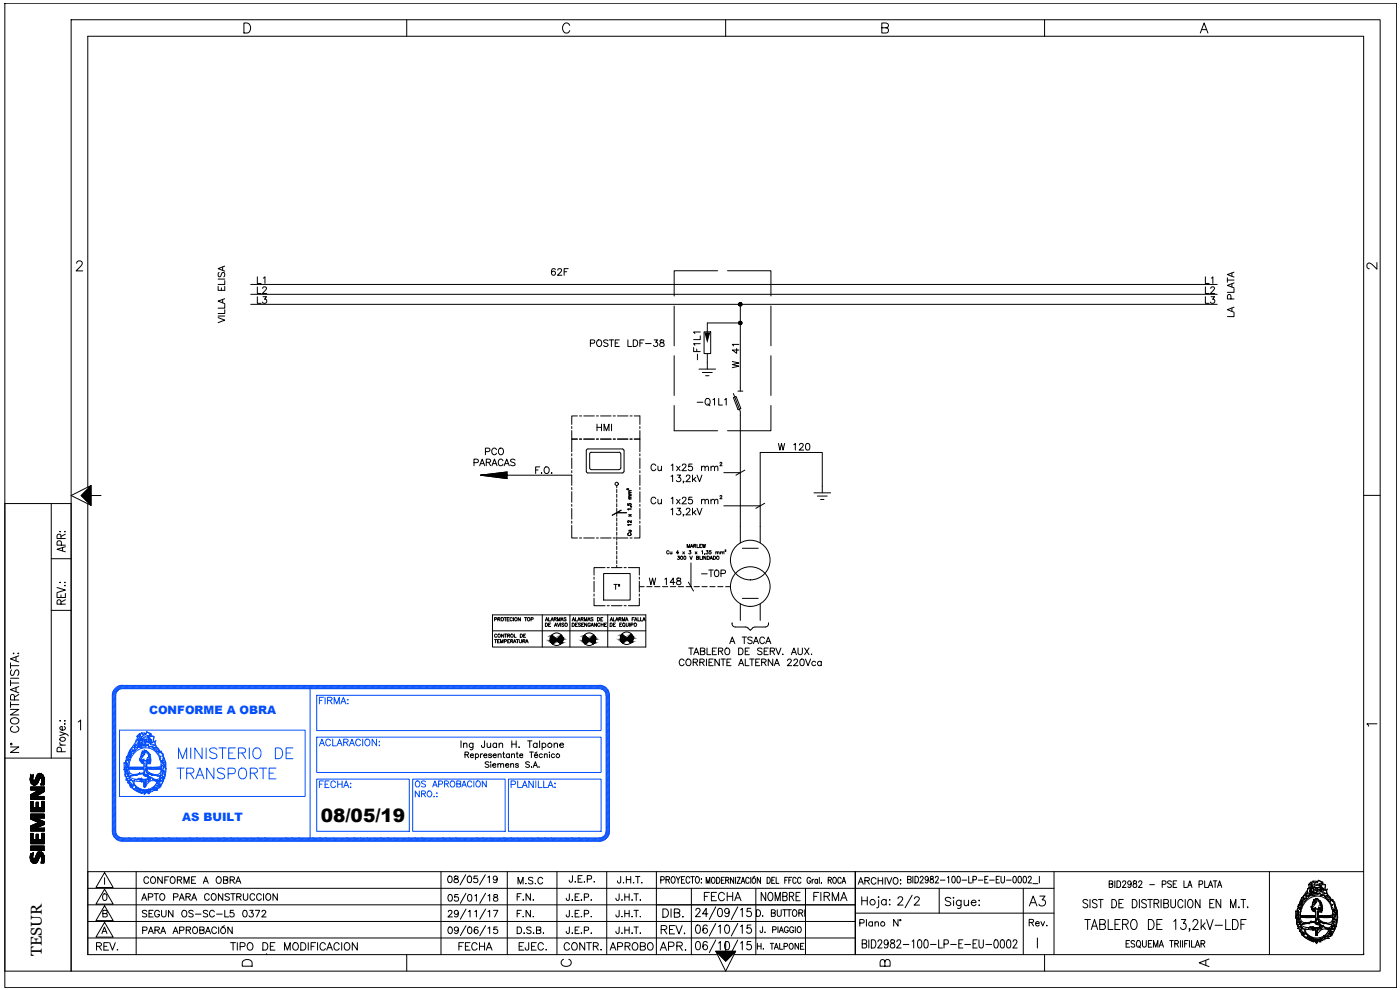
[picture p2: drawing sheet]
<svg xmlns="http://www.w3.org/2000/svg" width="420mm" height="297mm" viewBox="0 0 420 297" stroke-linecap="round" stroke-linejoin="round" font-family="sans-serif">
<defs><g id="words">
<text font-size="7.5" x="268.5" y="273.8">2/2</text>
<g font-size="6.6" fill="#044efb">
<text x="52.6" y="229">MINISTERIO DE</text>
<text x="52.2" y="234.9">TRANSPORTE</text>
</g>
<g font-size="6.2">
<text x="210.6" y="271.6">FECHA</text>
<text x="227.5" y="271.6">NOMBRE</text>
<text x="243.4" y="271.6">FIRMA</text>
<text x="308" y="273">A3</text>
</g>
<g font-size="5.7">
<text x="208.5" y="123.1">-Q1L1</text>
<text x="20.8" y="166.9" transform="rotate(-90 20.8 166.9)">APR:</text>
<text x="197.6" y="281.5">REV.</text>
<text x="197.9" y="276.6">DIB.</text>
<text x="28.2" y="286.5">REV.</text>
<text x="136.9" y="286.5">FECHA</text>
<text x="168.3" y="286.5">CONTR.</text>
<text x="182.4" y="286.5">APROBO</text>
<text x="197.2" y="286.5">APR.</text>
<text x="359.1" y="291.4">A</text>
</g>
<text font-size="5.6" x="96.3" y="246.5">08/05/19</text>
<g font-size="5.3">
<text x="164.7" y="84">62F</text>
<text x="76.2" y="86.4">L1</text>
<text x="360.9" y="86.4">L1</text>
<text x="223" y="111.5" transform="rotate(-90 223 111.5)">W 41</text>
<text x="178.2" y="130.5">HMI</text>
<text x="194" y="176.7">W 148</text>
<text x="209.5" y="174.3">-T0P</text>
<text x="42.3" y="266.3">CONFORME A OBRA</text>
<text x="167.6" y="291">C</text>
</g>
<g font-size="4.9">
<text x="409.2" y="81.8">2</text>
<text x="76.2" y="92.1">L3</text>
<text x="360.9" y="92.1">L3</text>
<text x="371.5" y="96.3" transform="rotate(-90 371.5 96.3)">LA PLATA</text>
<text x="176.4" y="105.1">POSTE LDF-38</text>
<text x="211.3" y="109" transform="rotate(-90 211.3 109)">-F1L1</text>
<text x="232.8" y="136.2">W 120</text>
<text x="159.8" y="143.2">F.O.</text>
<text x="154.5" y="266.3">M.S.C</text>
<text x="41.6" y="271.3">APTO PARA CONSTRUCCION</text>
<text x="154.2" y="271.3">F.N.</text>
<text x="42" y="276.2">SEGUN OS-SC-L5 0372</text>
<text x="154.2" y="276.2">F.N.</text>
<text x="257.2" y="279">Plano N°</text>
<text x="72" y="291">D</text>
<text x="263.2" y="291">B</text>
</g>
<g font-size="4.9" fill="#044efb">
<text x="94.9" y="212.4">FIRMA:</text>
<text x="94.9" y="237.4">FECHA:</text>
</g>
<text font-size="4.7" x="12.5" y="286.8" transform="rotate(-90 12.5 286.8)">TESUR</text>
<text font-size="4.4" x="183.4" y="178.2">Tº</text>
<g font-size="3.5" fill="#044efb">
<text x="44.7" y="214.1">CONFORME A OBRA</text>
<text x="54.7" y="246.4">AS BUILT</text>
</g>
<text font-size="3.5" x="409.2" y="219.1">1</text>
</g></defs>
<!-- layer: E4_ESQUEMAS -->
<g fill="none" stroke="#000" stroke-width=".3">
<path d="M75.2 85.3h290.1M75.2 88.3h290.1M75.2 91.3h290.1M211.3 99.6h2v6.5h-2zM222.2 91.3v26M222.2 96.9h-9.9v3M209.8 110.7h5M210.8 111.8h3M211.8 112.7h1M212.3 108.8v1.9M220.1 118.1l2.1 5.4v39.4M220.1 119.3l.8-.3 1.4 3.6-.8 .3z"/>
<path d="M221.5 117.3h1.4M171.6 129.2v2.5h1.7h-1.7v3.9M171.6 128v.6M171.6 136.1v.7M171.6 137.4v3.2M173.3 124.8h-1.7v2.5M173.9 131.7h.7M173.9 124.8h.7M175.2 131.7h3.2M175.2 124.8h3.2M177.5 135.7l-.5 .5v4.2M177.5 135.7h8.3"/>
<path d="M185.3 131.7h3.1M185.3 124.8h3.1M185.8 135.7l.5 .5v4.2M186.8 134.7l.5 .5v6.2l-.5 .5M186.8 134.7l-10.6 .1-.2 .4v6.2l.4 .5h10.4M189.1 131.7h.6M189.1 124.8h.6M190.3 124.8h1.7v2.5M192 129.2v2.5h-1.7h1.7v3.9M192 128v.6M192 136.1v.7M192 137.4v3.2"/>
<path d="M152.2 142.6h19.4M152.2 141.6l-8 1 8 1M171.6 157.6v3.8h1.7M171.6 141.2v.7M171.6 142.5v3.1M171.6 146.3v.6M171.6 147.5v3.2M171.6 151.3v.6M171.6 152.6v3.1M171.6 156.4v.6M177 140.4l.5 .5h8.3M185.1 145.7v.7"/>
<path d="M185.1 146.9v.9M185.1 148.3v.9M185.1 149.7v1M185.1 151.1v1M185.1 152.6v.9M185.1 154v.9M185.1 155.4v.9M185.1 156.8v1M185.1 158.2v1M185.1 159.7v.9M186.3 140.4l-.5 .5M192 157.6v3.8h-1.7"/>
<path d="M192 141.2v.7M192 142.5v3.1M192 146.3v.6M192 147.5v3.2M192 151.3v.6M192 152.6v3.1M192 156.4v.6M244.3 147.9h5M245.3 148.8h3M246.3 149.9h1M246.8 147.9v-12.1h-18.7v27.1M173.9 161.4h.7"/>
<path d="M175.2 161.4h3.2M178.3 179.5v2.2h3.3M178.3 173.2v.6M178.3 174.4v3.2M178.3 178.2v.7M179 161.4h.6M180.2 161.4h3.2M181.2 172.1h7.9v7.9h-7.9zM181.6 170.3h-3.3v2.3M182.2 170.3h.7M183.5 170.3h3.2M184 161.4h.7"/>
<path d="M185.1 161.1v1M185.1 162.5v.9M185.1 163.9v1M185.1 165.4v.9M185.1 166.8v.9M185.1 168.2v.9M185.1 169.6v.7M185.3 161.4h3.1M187.3 170.3h.6M188.6 170.3h3.3v2.3M189.1 161.4h.6M191.9 179.5v2.2h-3.3"/>
<path d="M191.9 176h1.4M191.9 173.2v.6M191.9 174.4v3.2M191.9 178.2v.7M205.9 176h1.6M222.8 164.5h4.8M222.8 179.5h4.8M147.8 184.5h46v9.6h-46zM147.8 189.3h46M148.4 185.8h.6v-.4l-.6-.1v1M148.4 191.9h.7M148.7 191.9v1"/>
<path d="M149.1 190.5a.4 .4 0 0 0-.6-.1 .4 .4 0 0 0 0 .6 .4 .4 0 0 0 .6 0M149.3 192.4h.4M149.4 185.8l.6-.1v-.3l-.6-.1v1M149.7 185.8l.4 .5M149.9 191.9h-.6v1h.6M150.2 192.9v-1l.4 1 .4-1v1M151.2 190.2v1l-.7-1v1M151.3 185.3h.7M151.4 192.4l.6-.1v-.3l-.6-.1v1M151.4 190.2h.7M151.7 185.3v1M151.7 190.2v1"/>
<path d="M152.2 185.8h.4M152.3 190.7h.6v-.4l-.6-.1v1M152.4 192.4h.3M152.6 190.7l.4 .5M152.8 185.3h-.6v1h.6M153 191.9h-.6v1h.6M153.3 192.4l.5-.1 .1-.3-.6-.1v1M153.6 192.4l.3 .5M153.8 185.5a.37 .37 0 0 0-.4-.2 .37 .37 0 0 0-.4 .4v.2a.37 .37 0 0 0 .4 .4 .37 .37 0 0 0 .4-.2M154.1 192.9l.4-1 .4 1M154.1 185.3v1M154.2 192.5h.5"/>
<path d="M154.4 190.2v1h.5M155 191.9h.6M155.3 191.9v1M155.8 191.9v.7l.3 .3 .4-.2v-.8M156.1 190.2h.4a.51 .51 0 0 1 .3 .5 .51 .51 0 0 1-.3 .5h-.4zM156.2 185.3v1l-.7-1v1M156.9 192.4l.6-.1 .1-.2-.7-.2v1M157.2 190.7h.3M157.2 192.4l.4 .5M157.4 185.3h.7M157.7 190.2h-.5v1h.5M157.7 192.9l.4-1 .4 1"/>
<path d="M157.7 185.3v1M157.9 192.5h.5M159.4 185.8h.5l.1-.4-.6-.1v1M162.7 184.5v9.6M163.7 186.3l.4-1 .3 1M163.7 186.9a.52 .52 0 0 1 .6 .6 .52 .52 0 0 1-.6 .5zM163.8 186h.5M164.6 185.3v1h.6M164.6 187.4h.4M165.3 186.9h-.7v1.1h.7M165.3 186.3l.4-1 .4 1M165.5 186h.4"/>
<path d="M165.6 190.5l2.7 2.8M166.3 185.8l.6-.1v-.3l-.6-.1v1M166.4 188l.4-1.1 .3 1.1M166.6 187.6h.4M166.6 185.8l.4 .5M167.3 186.9l.4 1.1 .3-1.1M167.3 186.3v-1l.4 1 .4-1v1M168.2 186.9v1.1M168.3 186.3l.4-1 .4 1M168.5 186h.4M168.5 190.5l-2.7 2.8M169.3 187.1l-.6-.1-.1 .3 .7 .5-.3 .2-.4-.2"/>
<path d="M169.9 185.4h-.6l.6 .6-.2 .3-.4-.2M171 184.5v9.6M171.7 186.3l.4-1 .4 1M171.7 186.9h.4a.54 .54 0 0 1 .3 .6 .54 .54 0 0 1-.3 .5h-.4zM171.8 186h.6M172.7 185.3v1h.6M172.7 187.4h.4M173.3 186.9h-.6v1.1h.6M173.4 186.3l.4-1 .3 1M173.5 186h.5M174.2 187.1l-.5-.1-.1 .3 .6 .5-.2 .2-.4-.2M174.4 185.8l.5-.1 .1-.3-.6-.1v1"/>
<path d="M174.6 187.4h.3M174.7 185.8l.3 .5M175.2 186.9h-.6v1.1h.6M175.4 186.3v-1l.3 1 .4-1v1M175.4 190.5l2.7 2.8M176.1 186.9v1.1l-.7-1.1v1.1M176.4 186.3l.4-1 .3 1M176.5 186h.5M177.2 187.2a.37 .37 0 0 0-.4-.3 .37 .37 0 0 0-.3 .4v.3a.36 .36 0 0 0 .3 .4 .36 .36 0 0 0 .4-.4h-.3M177.3 188l.4-1.1 .4 1.1M177.5 187.6h.5M178 185.4h-.7l.7 .6-.3 .3-.4-.2"/>
<path d="M178.2 190.5l-2.6 2.8M179 186.9v1.1l-.6-1.1v1.1M179.3 185.3h.3a.54 .54 0 0 1 .4 .5 .54 .54 0 0 1-.4 .5h-.3zM180.1 187.2a.37 .37 0 0 0-.5-.3 .37 .37 0 0 0-.3 .4v.3a.37 .37 0 0 0 .3 .4 .37 .37 0 0 0 .5-.3M180.3 185.8h.4M180.4 187.4h.6M180.4 186.9v1.1M180.9 185.3h-.6v1h.6M181 186.9v1.1M181.4 187.4h.4M182 186.9h-.6v1.1h.6M182.2 181.7h.7"/>
<path d="M182.4 184.5v9.6M183.1 186.3l.4-1 .4 1M183.1 186.9a.52 .52 0 0 1 .7 .6 .52 .52 0 0 1-.7 .5zM183.2 186h.5M183.5 181.7h3.2M184.1 185.3v1h.6M184.1 187.4h.4M184.7 186.9h-.6v1.1h.6M184.8 186.3l.3-1 .4 1M184.9 186h.4M185.7 185.8l.6-.1 .1-.3-.7-.1v1M186 187.4h.4"/>
<path d="M186.1 185.8l.3 .5M186.6 186.9h-.6v1.1h.6M186.7 190.2l2.6 2.8M186.7 186.3v-1l.4 1 .4-1v1M187.3 187.7l.3 .3M187.3 181.7h.6M187.7 186.3l.4-1 .4 1M187.9 186h.5M187.9 186.9v.8l.3 .3 .3-.2 .1-.9M188.9 186.9v1.1M189.3 187.5l.6-.1 .1-.4-.7-.1v1.1M189.5 190.2l-2.7 2.8"/>
<path d="M189.7 185.8h.4M190.3 185.3h-.6v1M190.4 186.3l.4-1 .4 1M190.6 186h.5M191.4 185.3v1h.6M192.2 185.3v1h.6M192.9 186.3l.4-1 .3 1M193.1 186h.4M222.2 181.2v4.9M228.1 181.2v4.9M138.4 222.3v2M139.1 223.4l.5-.4 .5 .1v1.2"/>
<path d="M139.1 223v1.3M139.5 226.4h1l.1-.5-.3-.3h-.8v1.7M140.1 226.4l.5 .9M141.2 226.7h.9a.51 .51 0 0 0-.8-.5 .51 .51 0 0 0-.1 .9l.3 .2 .6-.2M142 223l-.2 1.8-.7 .1M142 223.3a.64 .64 0 0 0-1-.1 .64 .64 0 0 0 0 .9 .64 .64 0 0 0 1-.1M142.7 226.4a.54 .54 0 0 1 .8 0 .54 .54 0 0 1 0 .8 .54 .54 0 0 1-.8-.1M142.7 226.2v1.7M144.2 226.2v1.1M144.8 226.2l-.3 .1-.3 .4M145.2 226.7h.9a.55 .55 0 0 0-.8-.4 .55 .55 0 0 0 .1 .9l.4 .1 .3-.2M145.4 222.3l-.1 1.8-.6 .1-.2-.6"/>
<path d="M146.2 223l.1 1.2 .5 .1 .4-.4M146.7 228.8l-.4-.2-.7 .2 .2 .4 .9 .4v.4l-.4 .3-.7-.3M147.2 223v1.3M147.2 228.6h.1M147.3 229.2v1.1M147.5 226.4l-.3-.2-.5 .1v.3l.7 .2 .1 .3-.3 .2-.6-.2M147.8 229.6h1a.55 .55 0 0 0-.6-.4 .55 .55 0 0 0-.5 .5 .55 .55 0 0 0 .6 .6l.5-.3M148 226.7h.9a.55 .55 0 0 0-.6-.5 .55 .55 0 0 0-.4 .6 .55 .55 0 0 0 .5 .5l.5-.2M149 223.3a.62 .62 0 0 0-.9-.1 .62 .62 0 0 0 0 .9 .62 .62 0 0 0 .9-.1M149 223v1.3M149.4 229.4l.4-.3 .4 .1 .1 1.1M149.4 229.1v1.2"/>
<path d="M149.5 226.5l.4-.3 .4 .1 .1 1M149.5 226.2v1.1M149.8 223.4l.5-.4 .5 .1v1.2M149.8 223v1.3M150.3 229.4l.4-.3 .4 .1v1.1M150.9 226.2h.5M151.1 225.6v1.4l.4 .3M151.7 229.6h1a.55 .55 0 0 0-.9-.4 .55 .55 0 0 0 .1 1l.5 .1 .3-.3M152.9 226.4a.54 .54 0 0 0-.8 0 .54 .54 0 0 0 0 .8 .54 .54 0 0 0 .8-.1M152.9 226.2v1.1M153.3 229.4l.3-.3 .5 .1v1.1M153.3 229.1v1.2"/>
<path d="M153.5 226.5l.4-.3 .5 .1v1M153.5 226.2v1.1M153.6 222.3v2M153.6 223.3h1.3M154.9 222.3v2M154.9 226.2h.6M155.2 225.6v1.6l.3 .1M155.6 229.4l-.3-.3-.6 .3 .8 .3v.5l-.5 .1-.3-.3M155.7 224.2h.2zM156 226.7h.9a.55 .55 0 0 0-.6-.5 .55 .55 0 0 0-.5 .6 .55 .55 0 0 0 .6 .5l.5-.2M158.3 222.3h1.4M158.9 228.8l-.4-.2-.8 .2 .2 .4 1 .5v.3l-.4 .3-.8-.3"/>
<path d="M158.9 225.6h1.2M159 222.3v2M159.4 230.2h.2zM159.5 225.6v1.7M160 230.3l.7-1.7 .6 1.7M160.2 229.7h.9M160.4 226.7h.9a.55 .55 0 0 0-.6-.5 .55 .55 0 0 0-.4 .6 .55 .55 0 0 0 .5 .5l.5-.2M161.2 223.3a.64 .64 0 0 0-1-.1 .64 .64 0 0 0 0 .9 .64 .64 0 0 0 1-.1M161.2 223v1.3M161.2 225.6l-.7 .3M161.8 230.1v.2zM161.9 222.3v2"/>
<path d="M162.7 223.3a.64 .64 0 0 1 .9-.1 .64 .64 0 0 1 0 .9 .64 .64 0 0 1-.9-.1M162.7 223v2M162.8 226.4a.54 .54 0 0 0-.8 0 .54 .54 0 0 0 0 .8 .54 .54 0 0 0 .8-.1M163.4 226.5l.4-.3 .4 .1v1M163.4 226.2v1.1M164.9 225.6v.2zM164.9 226.3v1M166.3 223.4l.5-.4 .4 .1 .1 1.2M166.3 223v1.3M166.4 226.4a.54 .54 0 0 0-.8 0 .54 .54 0 0 0 0 .8 .54 .54 0 0 0 .8-.1M168 223.5h1.1a.63 .63 0 0 0-.8-.4 .63 .63 0 0 0-.3 .9 .63 .63 0 0 0 .9 .2l.2-.2M26.3 266.5h290"/>
<path d="M26.3 276.5h230.4M26.3 271.5h230.4M30.9 274.1l1.1-.1 .2-.3-.2-.5-1.1-.1v2l1.2-.1v-.7l-.4-.2M30.9 279.4h.9M31 268.3l.3-.1a1.03 1.03 0 0 1 .8 1 1.03 1.03 0 0 1-.8 1 1.33 1.33 0 0 1-.3-1.9zM31.4 261.8l2.6 4.5h-5.2zM31.4 266.8l2.6 4.5h-5.2zM31.4 271.7l2.6 4.5h-5.2zM31.4 276.7l2.6 4.5h-5.2zM31.4 263.4v1.9M40.9 261.5v24.9M42.8 279.1h1.2v-.8l-1.2-.2v2"/>
<path d="M44.8 279.4h.9M46.5 279.1l1.1-.1 .3-.5-.6-.4h-.8v2M47.2 279.1l.7 1M48.5 279.4h1M52.2 279.4h.9M53.9 279.1h1.1l.1-.8-1.2-.2v2M55.9 279.1l1.1-.1 .1-.7-1.2-.2v2M56.5 279.1l.7 1M58.1 278.2a.96 .96 0 0 1 1.2 .8 .96 .96 0 0 1-1 1.1 1.21 1.21 0 0 1-.2-1.9zM60 279.1l1.1-.1 .1-.7-1.2-.2v2l1.2-.2 .1-.5-.5-.3M61.9 279.4h1M65 278.6a.74 .74 0 0 0-.9-.5 .74 .74 0 0 0-.5 .8v.5a.74 .74 0 0 0 .5 .7 .74 .74 0 0 0 .9-.4"/>
<path d="M65.6 278.1v2M67.4 277.7l-.8 .4M69.7 278.1v2l-1.3-2v2M132.3 261.5v24.9M134.5 273.6l.2-.4 .6-.1 .4 .6-1.3 1.4h1.4M134.6 262.9l.3-.1a1.03 1.03 0 0 1 .8 1 1.03 1.03 0 0 1-.8 1 1.25 1.25 0 0 1-.3-1.9zM134.7 278.2a.64 .64 0 0 1 1 .3l.1 .5a.9 .9 0 0 1-.8 1.1 1.25 1.25 0 0 1-.3-1.9zM134.7 268.5a.64 .64 0 0 1 1 .3l.1 .4a.9 .9 0 0 1-.8 1.2 1.25 1.25 0 0 1-.3-1.9zM136.5 262.9v.6a.81 .81 0 0 1 .9 .3 .81 .81 0 0 1 0 1l-1.1-.1v-.7l1.2-.7-.1-.4zM137.5 268.4h-1l-.1 .8a.7 .7 0 0 1 1.1 0 .7 .7 0 0 1-.2 1.1 .7 .7 0 0 1-1-.3M137.6 278.8a.62 .62 0 0 1-.9 .5 .62 .62 0 0 1-.2-1 .62 .62 0 0 1 1 .1l.1 .4a.94 .94 0 0 1-.8 1.3l-.4-.3M137.6 273.8a.62 .62 0 0 1-.9 .5 .62 .62 0 0 1-.2-1 .62 .62 0 0 1 1 .1l.1 .4a.92 .92 0 0 1-.8 1.3l-.4-.2"/>
<path d="M139.8 262.5l-1.7 3M139.8 277.7l-1.7 3.1M139.8 268l-1.7 3.1M139.8 272.8l-1.7 3M140.5 262.9a.64 .64 0 0 1 .9 .3l.1 .5a.85 .85 0 0 1-.7 1.1 1.25 1.25 0 0 1-.3-1.9zM140.6 278.2a.64 .64 0 0 1 .9 .3l.1 .5a.85 .85 0 0 1-.7 1.1 1.28 1.28 0 0 1-.3-1.9zM140.6 268.5a.64 .64 0 0 1 .9 .3l.1 .4a.85 .85 0 0 1-.7 1.2 1.28 1.28 0 0 1-.3-1.9zM140.6 273.5l.5-.4v2M142.5 268.8l.5-.4v2M142.5 273.5l.5-.4v2M143.3 262.8h-1l-.1 .9a.7 .7 0 0 1 1.1 0 .7 .7 0 0 1-.1 1 .7 .7 0 0 1-1.1-.2M143.4 278.4v-.2a.68 .68 0 0 0-1 .3 1.2 1.2 0 0 0 .4 1.6 .63 .63 0 0 0 .7-.5 .63 .63 0 0 0-.5-.7 .63 .63 0 0 0-.7 .5"/>
<path d="M145.6 262.5l-1.7 3M145.7 277.7l-1.7 3.1M145.7 268l-1.7 3.1M145.7 272.8l-1.7 3M146.4 263.2l.5-.4v2M146.4 278.5l.6-.4v2M146.4 268.8l.6-.4v2M146.4 273.5l.6-.4v2M148.1 273.1h1.3l-1 2M148.3 268.5v.6l.8 .2 .3 .4a.66 .66 0 0 1-.6 .7 .66 .66 0 0 1-.7-.7l.3-.4 .9-.4-.1-.4zM149.2 278.1h-.9l-.1 .9a.7 .7 0 0 1 1-.1 .7 .7 0 0 1-.1 1.1 .7 .7 0 0 1-1-.3M149.2 263.5a.61 .61 0 0 1-.8 .6 .61 .61 0 0 1-.3-.9 .61 .61 0 0 1 1-.1l.1 .4a.97 .97 0 0 1-.7 1.3l-.4-.2"/>
<path d="M152.2 261.5v24.9M155.2 278.1h.7a1.08 1.08 0 0 1 .6 1 1.08 1.08 0 0 1-.6 1h-.7zM157.3 279.9v.2zM159.4 278.4l-.5-.3-.9 .3 .3 .5 1.1 .6-.2 .5a.85 .85 0 0 1-1.2-.2M160 280h.2zM161 279.1l1.2-.1v-.7l-1.2-.2v2l1.2-.2 .1-.5-.4-.3M163 280h.2zM167.1 261.5v24.9M170.9 278.1l-.1 1.8-.5 .2-.3-.2-.1-.5M170.9 268.2l-.2 1.9h-.5l-.3-.6M170.9 273.1l-.1 1.9h-.6l-.3-.5M171.6 270.1h.2z"/>
<path d="M171.6 275h.2zM171.8 262.7l-.1 1.8-.7 .1-.2-.5M172.5 264.6h.2zM172.6 274.1h.8M172.6 279.1h.8M172.6 269.1h.8M173.5 263.7h.8M173.8 278.1h-1.2v2M173.8 268.2h-1.2v2h1.2M173.8 273.1h-1.2v2h1.2M174.4 275h.2zM174.5 270v.2z"/>
<path d="M174.7 262.7h-1.2v2h1.2M175.3 264.6h.2zM175.4 279.1l1.2-.1v-.7l-1.2-.2v2M175.4 269.2l1.2-.2v-.6l-1.2-.2v2M175.4 274.2l1.1-.1 .2-.3-.1-.5-1.2-.2v2M176.2 263.8l1.2-.1 .2-.3-.2-.6-1.2-.1v2M177.3 275h.2zM177.4 270v.2zM178.2 264.6h.2zM182.1 261.5v24.9M185.8 273.1l-.1 1.9h-.6l-.3-.5M185.8 278.1l-.1 1.8-.5 .2-.4-.7"/>
<path d="M185.8 268.2l-.1 1.8-.3 .2-.3-.1-.3-.6M186.3 263l-.1 1.8-.7 .1-.2-.6M186.6 275h.1zM186.7 270v.2zM187 264.9h.2zM187.5 268.2v2M187.5 273.1v2M187.5 278.1v2M187.5 274.1h1.3M187.5 279.1h1.3M187.5 269.1h1.3M188 263.9h1.3"/>
<path d="M188 263v2M188.8 268.2v2M188.8 273.1v2M188.8 278.1v2M189.3 263v2M189.6 275h.2zM189.6 270.1h.2zM190 264.9h.3zM190.3 273.1h1.3M190.3 278.1h1.3M190.3 268.2h1.3M190.7 263h1.3"/>
<path d="M190.9 268.2v2M190.9 273.1v2M190.9 278.1v2M191.4 263v2M192.1 275h.1zM192.2 270v.2zM192.5 264.9h.2zM197 261.5v24.9M198.3 264l.9-.1 .1-.7-1-.2v2M199.9 263.9h.9l.1-.7-1-.2v2M200.4 263.9l.5 1.1M201.7 263.1l.2-.1a1.02 1.02 0 0 1 .7 1 1.02 1.02 0 0 1-.7 1 1.33 1.33 0 0 1-.2-1.9z"/>
<path d="M202.9 263l.6 .9v1.1M204.1 263l-.6 .9M204.5 263.9h.6M205.5 263h-1v2h1M207 263.5a.59 .59 0 0 0-.7-.5 .59 .59 0 0 0-.4 .8v.4a.59 .59 0 0 0 .4 .8 .59 .59 0 0 0 .7-.5M207.3 263h1.1M207.5 266.5v19.9M207.8 263v2M208.8 273.1l.5-.6h.4l.4 .5-.3 .9-1.1 1.1h1.5M209 263.1l.1-.1a1.02 1.02 0 0 1 .8 1 1.02 1.02 0 0 1-.8 1 1.33 1.33 0 0 1-.1-1.9zM209.1 277.7a.68 .68 0 0 1 1 .3l.1 .6a1.07 1.07 0 0 1-.8 1.4 1.69 1.69 0 0 1-.3-2.3zM210.5 263.7v.2z"/>
<path d="M211.9 265v-1.8l.6 1.8 .5-1.8v1.8M212.2 277.9a.64 .64 0 0 0-.9-.2l-.3 .3a1.61 1.61 0 0 0 .6 2 .72 .72 0 0 0 .8-.6 .72 .72 0 0 0-.6-.8 .72 .72 0 0 0-.8 .6M212.4 274.2h-1.6l1.1-1.7v2.5M213.8 263.3l.1-.1a.94 .94 0 0 1 .7 .9 .94 .94 0 0 1-.7 .9 1.24 1.24 0 0 1-.1-1.7zM214.8 272.1l-1.9 3.8M214.8 277.1l-1.9 3.7M215.1 263.2a.91 .91 0 0 1 1 .9 .91 .91 0 0 1-1 .9zM215.7 272.7a.68 .68 0 0 1 1 .3l.1 .6a1.12 1.12 0 0 1-.6 1.4h-.2a1.68 1.68 0 0 1-.3-2.3zM215.7 278l.5-.5v2.5M216.5 264.1h.6M217.4 263.2h-.9v1.8M217.8 264.1l.8-.1v-.7l-.8-.1v1.8"/>
<path d="M217.8 277.7a.67 .67 0 0 1 1 .3 1.32 1.32 0 0 1-.7 2 1.65 1.65 0 0 1-.3-2.3zM218.3 264.1l.5 .9M218.8 273.4a.71 .71 0 0 1-1 .5 .71 .71 0 0 1-.2-1.1 .71 .71 0 0 1 1.2 .1v.5a1.14 1.14 0 0 1-.8 1.6l-.4-.3M220.2 263.2v1.8l-1-1.8v1.8M220.7 263.2v1.8M221.2 263.2h1l-1 1.8h1M221.4 272.1l-1.9 3.8M221.4 277.1l-1.9 3.7M222.3 273l.5-.5v2.5M222.3 278l.5-.5v2.5M222.4 265l.6-1.8 .5 1.8M222.6 264.5h.7"/>
<path d="M224.8 263.7a.52 .52 0 0 0-.6-.5 .52 .52 0 0 0-.4 .7l.3 1.1h.4l.3-.4M225.3 263.2v1.8M225.4 272.5h-1.1l-.1 1.1a.81 .81 0 0 1 1.2 0 .81 .81 0 0 1-.1 1.2 .81 .81 0 0 1-1.2-.2M225.4 277.5h-1.1l-.1 1.1a.81 .81 0 0 1 1.2 0 .81 .81 0 0 1-.1 1.2 .81 .81 0 0 1-1.2-.3M226 263.5l.1-.1a.83 .83 0 0 1 .7 .8 .83 .83 0 0 1-.7 .8h-.1a1.01 1.01 0 0 1 0-1.5zM226.5 262.9l-.5 .3M226.8 266.5v19.9M227 273a1.01 1.01 0 0 1 1.3 1 1.01 1.01 0 0 1-1.3 1zM228.2 263.2v1.8l-.9-1.8v1.8M228.8 274.9h.2zM228.9 278l-.2 1.7h-.4l-.2-.5M229.6 279.7h.1"/>
<path d="M230.2 263.2a.91 .91 0 0 1 1 .9 .91 .91 0 0 1-1 .9zM231.5 273.9h1l.1-.7-1.1-.2v2l1.1-.2 .1-.5-.4-.4M231.6 264.1h.6M231.9 279l.9-.1 .1-.7-1-.2v1.8M232.5 263.2h-.9v1.8M232.9 263.2v1.8h.8M233.3 273v1.4l.5 .6 .6-.3 .1-1.7M233.5 278v1.8M233.9 279.8l.6-1.8 .6 1.8M234.1 279.2h.8M235.5 273v2M235.5 264.1h.6"/>
<path d="M236.4 263.2h-.9v1.8M236.6 278.5a.61 .61 0 0 0-.7-.5 .61 .61 0 0 0-.5 .7v.4a.6 .6 0 0 0 .6 .7 .6 .6 0 0 0 .6-.7h-.5M236.7 264.1h.6M236.8 273v2M237.6 263.2h-.9v1.8M238 273.3l.3-.3a1 1 0 0 1 .9 1 1 1 0 0 1-.9 1l-.5-.8zM238.2 278.5a.61 .61 0 0 0-.7-.5 .61 .61 0 0 0-.5 .7v.4a.6 .6 0 0 0 .6 .7 .6 .6 0 0 0 .6-.7h-.4M238.7 278v1.8M238.9 263.7a.53 .53 0 0 0-.6-.5 .53 .53 0 0 0-.4 .7v.4a.53 .53 0 0 0 .4 .7 .53 .53 0 0 0 .6-.4M239.5 278.1a.82 .82 0 0 1 1 .8 .82 .82 0 0 1-1 .8l-.3-.6zM239.7 273.9h1.1v-.7l-1.1-.2v2M240.3 273.9l.6 1.1"/>
<path d="M240.4 263.7a.53 .53 0 0 0-.7-.5 .53 .53 0 0 0-.3 .7v.4a.53 .53 0 0 0 .3 .7 .53 .53 0 0 0 .7-.4M241.5 273v2M241.7 266.5v19.9M243.2 263.7a.52 .52 0 0 0-.6-.5 .52 .52 0 0 0-.4 .7l.1 .9 .3 .2 .6-.2v-.5h-.3M243.7 263.8v1.2M244.3 263.8l-.4 .1-.2 .4M245.3 264.1l-.1-.2a.55 .55 0 0 0-.7 .5 .55 .55 0 0 0 .7 .6l.1-.2M245.3 263.8v1.2M245.9 263.2v1.8M248.6 264.1l.8-.1v-.6l-.8-.2v1.8M249 264.1l.5 .9M250 263.5l.3-.3a.94 .94 0 0 1 .7 .9 .94 .94 0 0 1-.7 .9l-.4-.7z"/>
<path d="M252.4 263.7a.53 .53 0 0 0-.6-.5 .53 .53 0 0 0-.4 .7v.4a.53 .53 0 0 0 .4 .7 .53 .53 0 0 0 .6-.4M252.7 265l.6-1.8 .5 1.8M252.9 264.5h.7M256.7 261.5v24.9v-24.9M256.7 274h59.6M257.6 265.3l.7-2 .8 2M257.9 264.6h.9M258.6 269.1v2.4M258.6 270.3h1.7M259.6 264.2h1.1l.2-.3-.1-.4-1.2-.2v2M260.2 264.2l.7 1.1M260.3 269.1v2.4"/>
<path d="M262.9 263.8a.74 .74 0 0 0-.8-.5 .74 .74 0 0 0-.6 .8 .83 .83 0 0 0 .2 1 .83 .83 0 0 0 1.1-.1l.1-.2M263.5 263.3v2M263.5 264.2h1.4M263.6 269.2h.2zM263.7 270v1.9l-.1 .3-.5 .2M264.9 263.3v2M265.7 263.3v2M266 270.3a.8 .8 0 0 0-1.2-.2 .8 .8 0 0 0 0 1.2 .8 .8 0 0 0 1.2-.1M266.1 263.3l.8 2 .7-2M268.2 263.6a.83 .83 0 0 1 1.1-.1 .83 .83 0 0 1 .2 1 .74 .74 0 0 1-.7 .8 .74 .74 0 0 1-.8-.8zM270.2 265.2h.2zM270.3 263.9v.3z"/>
<path d="M272.4 263.9l.9-.1 .1-.3-.1-.5-.9-.1v2l1-.1v-.6l-.3-.3M274 262.9v2M274.6 262.9a1 1 0 0 1 1.1 1 1 1 0 0 1-1.1 1zM276.2 263.4l.3-.5h.3l.3 .4-1 1.6h1M278.6 263.6a.52 .52 0 0 1-.7 .4 .52 .52 0 0 1-.2-.8 .52 .52 0 0 1 .8 0l.1 .4a.95 .95 0 0 1-.6 1.3l-.3-.3M279.3 263v.6a.72 .72 0 0 1 .8 .5 .72 .72 0 0 1-.3 .8 .63 .63 0 0 1-.7-.6 .63 .63 0 0 1 .8-.6l.1-.7zM280.7 263.4l.3-.5 .5 .1 .1 .3-.2 .7-.8 .9h1.1M281.9 266.5v7.5M282.2 264.1h1.4M284.4 263.3l.3-.4v2M285.3 269.6a.92 .92 0 0 0-.9-.4 .92 .92 0 0 0-.7 .6l.2 .4 1.2 .5 .2 .7a1.12 1.12 0 0 1-1.6 0M285.8 263h.7l.1 .3v1.2l-.4 .4-.4-.1-.1-.3z"/>
<path d="M286.1 269.4h.2zM286.2 270.2v1.5M287.4 263l.2-.1a1.12 1.12 0 0 1 0 2l-.2-.1-.2-.7zM288.4 270.1v1.9a.66 .66 0 0 1-1 .5M288.4 270.4a.81 .81 0 0 0-1.2-.1 .81 .81 0 0 0 0 1.2 .81 .81 0 0 0 1.2-.1M288.7 264.1h1.4M289.4 270.1l.1 1.5 .6 .1 .6-.4M290.7 270.1v1.6M290.7 262.9v2h.9M291.5 270.8h1.4a.77 .77 0 0 0-1.1-.6 .77 .77 0 0 0-.2 1.2 .78 .78 0 0 0 1.3 0M292 264l1-.2-.1-.8-.9-.1v2M293.6 264.1h1.4"/>
<path d="M293.8 271.6h.2zM293.8 270.1v.2zM295.5 263.9h.7M296.6 262.9h-1.1v2h1.1M297 264.1h1.4M299 263.9h.6M299.9 262.9h-.9v2h.9M300.4 262.9v1.5l.5 .5 .4-.1 .2-.4v-1.5M302.1 264.1h1.4M304.2 263h.6l.2 .8-.1 .7-.3 .4-.4-.1-.2-.7zM305.7 263h.6l.2 .3v1.2l-.4 .4-.4-.1-.1-.3zM307.1 266.5v19.9"/>
<path d="M307.2 263l.2-.1a1.09 1.09 0 0 1 .7 1 1.09 1.09 0 0 1-.7 1l-.2-.1-.2-.7zM308.6 263.4l.3-.5h.3l.3 .4-1 1.6h1.1M308.9 276.8l1.1-.1 .1-.7-1.2-.2v2M309.5 276.8l.7 1M310 265.1h1.5M310.8 277.1h1.1a.6 .6 0 0 0-.9-.5 .6 .6 0 0 0-.1 .9l.3 .3 .7-.3M311.9 262.9v2M312.4 276.5l.5 1.3 .6-1.3M314.2 277.6v.2zM316.3 261.5v24.9M325.6 275.9h1.7M326.4 275.9v3"/>
<path d="M326.4 270.3a.77 .77 0 0 0-.7-.5 .77 .77 0 0 0-.7 .7l.2 .3 1 .5 .2 .7a.89 .89 0 0 1-1.4 0M327.1 269.9v2.5M327.5 278.9l1-3 .9 3M327.8 277.9h1.3M329.2 270.3a.7 .7 0 0 0-.8-.4 .7 .7 0 0 0-.5 .8l1 .5 .3 .5a.75 .75 0 0 1-.5 .7 .75 .75 0 0 1-.9-.4M329.7 269.9h1.4M330 277.3h1.1a.72 .72 0 0 0 .6-.7 .72 .72 0 0 0-.6-.7h-1.1v3h1.1a.8 .8 0 0 0 .7-.8 .8 .8 0 0 0-.7-.8M330.3 269.9v2.5M332.6 275.9v3h1.4M332.9 265.2l.9-.1 .1-.6-1-.2v2l.9-.1 .2-.6-.4-.4M333.7 269.9a1.26 1.26 0 0 1 1.4 1.2 1.26 1.26 0 0 1-1.4 1.3zM334.6 264.3v2"/>
<path d="M334.6 277.3h1M335.2 264.3a1 1 0 0 1 1.1 1 1 1 0 0 1-1.1 1zM335.8 271.1h.8M336.2 275.9h-1.6v3h1.6M336.9 264.8l.3-.5 .5 .1 .2 .3-.3 .6-.8 1h1.1M336.9 277.3l1.4-.1 .3-.5-.1-.5-.5-.3h-1.1v3M337.1 269.9h-1.3v2.5h1.3M337.7 277.3l.9 1.6M339.5 265a.54 .54 0 0 1-.8 .4 .54 .54 0 0 1-.2-.9 .54 .54 0 0 1 .9 .1l.1 .4a.94 .94 0 0 1-.7 1.3l-.3-.3M339.6 276.3l.4-.4a1.43 1.43 0 0 1 1.1 2.3 .84 .84 0 0 1-1.3 .5l-.5-1zM339.8 269.9a1.26 1.26 0 0 1 1.5 1.2 1.26 1.26 0 0 1-1.5 1.3zM340.2 264.4v.6a.72 .72 0 0 1 .9 .4 .72 .72 0 0 1-.3 .9 .64 .64 0 0 1-.8-.7 .64 .64 0 0 1 .8-.6l.3-.2-.1-.4z"/>
<path d="M341.7 264.8l.3-.5 .5 .1 .2 .3-.3 .6-.8 1h1.2M341.9 269.9v2.5M344.1 270.3a.77 .77 0 0 0-.8-.5 .77 .77 0 0 0-.7 .7l.2 .3 1 .5 .3 .7a.89 .89 0 0 1-1.5 0M344.4 269.9h1.4M344.6 275.9a1.59 1.59 0 0 1 1.7 .9 1.59 1.59 0 0 1-.5 1.9l-1.2 .2zM345 265.4h1.5M345.2 269.9v2.5M346.3 271.1l1.3-.2 .2-.3-.2-.6-1.3-.1v2.5M347.1 271.1l.7 1.3M347.2 277.3h1M348.5 269.9v2.5M348.8 275.9h-1.6v3h1.6"/>
<path d="M348.8 265.3l1-.1 .1-.7-1.1-.2v2M349.3 271.1l1.2-.2 .2-.3-.2-.6-1.2-.1v2.5l1.2-.2 .2-.7-.5-.4M351.4 269.9v1.8a.7 .7 0 0 0 .7 .7 .7 .7 0 0 0 .7-.7v-1.8M351.6 264.6l-.5-.3-.7 .3 .2 .4 1 .7a.61 .61 0 0 1-.5 .6 .61 .61 0 0 1-.7-.3M352.1 265.2h.6M352.3 276.5l.6-.6v3M353.2 264.3h-1.1v2h1.1M354.6 275.9h1.3l-.8 1.1a.91 .91 0 0 1 .8 1.4 .91 .91 0 0 1-1.6-.1M355 270.5a.71 .71 0 0 0-1.1-.5 1.36 1.36 0 0 0-.4 1.4 1.36 1.36 0 0 0 1 1l.5-.6M355.3 264.3v2h1M355.7 269.9v2.5M356.5 266.3l.6-2 .6 2"/>
<path d="M356.7 265.6h.8M356.8 270a1.12 1.12 0 0 1 1.2 .5 1.12 1.12 0 0 1-.1 1.3 .78 .78 0 0 1-.9 .6 .78 .78 0 0 1-.6-1l.1-.9zM357.1 278.7l-.1 .2-.2-.2h.3l-.3 .7M358 276.6v-.1a.8 .8 0 0 1 1-.6l.4 .3a.99 .99 0 0 1-.3 1.3l-1.2 1.4h1.7M359.8 265.3l1-.1 .1-.7-1.1-.2v2M360.1 269.9v2.5l-1.4-2.5v2.5M360.5 275.9v3M360.9 277.7l.9 1.2M361.5 264.3v2h1M361.7 276.9l-1.2 1.4M362.1 275.9l1 3 1-3M362.6 266.3l.7-2 .7 2"/>
<path d="M362.9 265.6h.8M363.1 271.1h.8M364.1 264.3h1.1M364.4 269.9h-1.3v2.5h1.3M364.7 264.3v2M364.7 277.6h2.2M365.4 266.3l.6-2 .7 2M365.6 265.6h.9M366.4 269.9v2.5l-1.4-2.5v2.5M367.8 275.9v3h1.5M369.3 272.4v-2.5l.8 2.5 .8-2.5v2.5M369.9 275.9a1.6 1.6 0 0 1 1.7 .9 1.6 1.6 0 0 1-.5 1.9l-1.2 .2z"/>
<path d="M371.7 272.2h.2zM372.4 269.9h1.4M372.4 277.3h1M373.1 269.9v2.5M374 275.9h-1.6v3M374.3 272.2h.2zM381 261.5v24.9M409.3 261.5h-383v24.9M26.3 281.4h230.4M30.6 280.1l.7-2 .8 2M44.5 280.1l.8-2 .7 2M48.2 280.1l.8-2 .7 2"/>
<path d="M51.9 280.1l.8-2 .7 2M61.7 280.1l.7-2 .8 2M69.2 282.8h1.5M69.9 282.8v2.3M71.2 282.8v2.3M72.1 284l1.2-.1 .2-.3v-.6l-1.4-.2v2.3M74.4 283.2a1.04 1.04 0 0 1 1.5 .1 1.04 1.04 0 0 1-.2 1.5 1.04 1.04 0 0 1-1.5-.2 1.04 1.04 0 0 1 .2-1.4zM78.9 282.8h.7a1.22 1.22 0 0 1 .8 1.2 1.22 1.22 0 0 1-.8 1.1h-.7zM81.1 283.9h.9M82.5 282.8h-1.4v2.3h1.4M85.4 285.1v-2.3l.8 2.3 .9-2.3v2.3M88.3 283a1.07 1.07 0 0 1 1.3 .4 1.07 1.07 0 0 1-.3 1.4 1.02 1.02 0 0 1-1.4-.2 1.02 1.02 0 0 1 .2-1.4z"/>
<path d="M90.3 282.8h.7a1.19 1.19 0 0 1 .8 1.2 1.19 1.19 0 0 1-.8 1.1h-.7zM92.5 282.8v2.3M93.4 283.9h.8M94.8 282.8h-1.4v2.3M95.3 282.8v2.3M97.6 283.4a.77 .77 0 0 0-1.2-.4 1.12 1.12 0 0 0-.4 1.4 1.12 1.12 0 0 0 1.3 .6l.3-.4M98.1 285.1l.8-2.3 .9 2.3M98.4 284.4h1.1M101.8 283.4a.8 .8 0 0 0-1-.6 .8 .8 0 0 0-.6 .9 .92 .92 0 0 0 .3 1.2 .92 .92 0 0 0 1.2-.1l.1-.2M102.5 282.8v2.3M103.5 283.2a1.02 1.02 0 0 1 1.5 .1 1.02 1.02 0 0 1-.2 1.5 1.02 1.02 0 0 1-1.5-.2 1.02 1.02 0 0 1 .2-1.4zM107.2 282.8v2.3l-1.5-2.3v2.3"/>
<path d="M155.8 283.9h.9M157.2 282.8h-1.4v2.3h1.4M158.7 282.8l-.1 2.1-.3 .2-.5-.1-.2-.6M159.5 283.9h.9M160.9 282.8h-1.4v2.3h1.4M163.1 283.4a.91 .91 0 0 0-1.3-.5 .91 .91 0 0 0-.3 1.3 .83 .83 0 0 0 .6 .9 .83 .83 0 0 0 1-.5M163.8 285h.2zM209.1 282.6a.68 .68 0 0 1 1 .4l.1 .5a1.12 1.12 0 0 1-.6 1.5h-.2a1.68 1.68 0 0 1-.3-2.4zM212.2 282.9l-.1-.3a.72 .72 0 0 0-1.1 .4 1.61 1.61 0 0 0 .6 2 .74 .74 0 0 0 .7-1.1 .74 .74 0 0 0-1.3-.1v.3M214.8 282l-1.9 3.8M215.7 283l.5-.5v2.5M217.8 282.6a.67 .67 0 0 1 1 .4 1.28 1.28 0 0 1-.7 2 1.63 1.63 0 0 1-.3-2.4z"/>
<path d="M221.4 282l-1.9 3.8M222.3 283l.5-.5v2.5M225.4 282.5h-1.1l-.1 1a.81 .81 0 0 1 1.2 0 .81 .81 0 0 1-.1 1.2 .81 .81 0 0 1-1.2-.2M227.3 283.9h1.1M227.3 283v1.8M228.4 283v1.8M229 284.7h.2zM231.2 283h1M231.7 283v1.8M232.4 284.8l.6-1.8 .6 1.8M232.6 284.2h.8M234 283v1.8h.9"/>
<path d="M235.3 284l.9-.1 .1-.7-1-.2v1.8M237.1 283.1a.82 .82 0 0 1 1 .8 .82 .82 0 0 1-1 .8l-.3-.6zM239.7 283v1.8l-1.1-1.8v1.8M240.3 283.9h.6M241.3 283h-1v1.8h1M258.8 283.2l1.1-.2 .2-.3-.2-.6-1.1-.1v2.4l1.2-.2 .1-.6-.5-.4M260.7 282v2.4M261.5 282h.7a1.42 1.42 0 0 1 0 2.4h-.7zM263.5 282.6l.4-.6 .6 .1 .1 .3v.5l-1.2 1.5h1.3M266.5 282.8l-.3 .6a.67 .67 0 0 1-.9-.8 .67 .67 0 0 1 1.2-.3v.5a1.16 1.16 0 0 1-.7 1.6l-.4-.3M267.4 282.1l-.1 .5 .3 .3a.79 .79 0 0 1 1 .9 .79 .79 0 0 1-1.2 .6 1.01 1.01 0 0 1 0-1.1 1.01 1.01 0 0 1 .9-.5 .47 .47 0 0 0 .1-.5 .47 .47 0 0 0-.3-.3zM269.2 282.6l.2-.5a.68 .68 0 0 1 .9 .2 .68 .68 0 0 1-.2 1l-1 1.1h1.3"/>
<path d="M271.1 283.4h1.7M273.7 282.4l.5-.4v2.4M275.6 282.1l.5-.1a1.63 1.63 0 0 1 0 2.4h-.2a1.85 1.85 0 0 1-.3-2.3zM277.5 282.1l.5-.1a1.63 1.63 0 0 1 0 2.4h-.2a1.44 1.44 0 0 1-.5-2zM279.2 283.4h1.7M281.7 282v2.4h1.1M283.3 283.3l1.2-.1 .1-.4-.1-.7-1.2-.1v2.4M285.3 283.4h1.7M287.8 283.2h.7M289 282h-1.2v2.4h1.2M289.5 283.4h1.8M292 283.2h.8"/>
<path d="M293.3 282h-1.3v2.4h1.3M293.8 282v1.8a.66 .66 0 0 0 .7 .6 .66 .66 0 0 0 .6-.6v-1.8M295.9 283.4h1.7M298.5 282.1l.5-.1a1.44 1.44 0 0 1 .5 2l-.2 .4h-.5a1.44 1.44 0 0 1-.4-2zM300.5 282.1l.4-.1a1.44 1.44 0 0 1 .5 2l-.2 .4h-.4a1.39 1.39 0 0 1-.6-2zM302.4 282.1l.4-.1a1.63 1.63 0 0 1 0 2.4h-.2a1.85 1.85 0 0 1-.2-2.3zM304.1 282.6l.1-.5a.68 .68 0 0 1 1 .2 .68 .68 0 0 1-.3 1l-.9 1.1h1.3M311.3 281.4v3M338 283.2h.6M339 282.2h-1v2h1M340.5 282.5a.63 .63 0 0 0-1.1 0l.2 .5 .9 .6v.3l-.3 .3-.8-.3M341.3 282.3l.2-.1a1.01 1.01 0 0 1 .8 1 1.01 1.01 0 0 1-.8 1 1.27 1.27 0 0 1-.2-1.9z"/>
<path d="M341.8 283.8l.4 .6M342.9 282.2v1.4l.5 .6 .5-.3 .1-1.7M344.6 283.2h.7M345.7 282.2h-1.1v2h1.1M346.2 284.2v-2l.7 2 .6-2v2M347.9 284.2l.6-2 .7 2M348.1 283.5h.8M351 282.2h1.1M351.6 282.2v2M352.6 283.2l.9-.1 .1-.7-1-.2v2M353.1 283.2l.6 1M354.3 282.2v2"/>
<path d="M354.9 282.2v2M355.5 283.2h.7M356.6 282.2h-1.1v2M357 282.2v2M357.6 282.2v2h1M358.7 284.2l.7-2 .7 2M359 283.5h.8M360.4 283.2l1-.1 .1-.7-1.1-.2v2M361 283.2l.6 1"/>
<circle cx="185.1" cy="145.2" r=".49"/>
<circle cx="225.2" cy="168" r="5.9"/>
<circle cx="225.2" cy="176" r="5.9"/>
<circle cx="149.8" cy="190.7" r=".46"/>
<circle cx="150.7" cy="185.7" r=".45"/>
<circle cx="153.6" cy="190.7" r=".46"/>
<circle cx="154.8" cy="185.7" r=".46"/>
<circle cx="158.6" cy="185.7" r=".46"/>
<circle cx="167" cy="191.8" r="1.88"/>
<circle cx="169.9" cy="187.4" r=".46"/>
<circle cx="176.8" cy="191.8" r="1.88"/>
<circle cx="187.2" cy="187.4" r=".46"/>
<circle cx="188.1" cy="191.5" r="1.88"/>
<circle cx="190.7" cy="187.4" r=".46"/>
<circle cx="165" cy="223.6" r=".67"/>
<circle cx="167.4" cy="226.7" r=".56"/>
<circle cx="67" cy="279.2" r=".88"/>
<circle cx="261.9" cy="270.7" r=".83"/>
</g>
<!-- layer: E_TEXT -->
<g fill="none" stroke="#000" stroke-width=".3">
<path d="M67.5 79.8l-2 .8 2 .8M65.5 95.3l2 .8-2 .7M65.5 85.9v1.2h2v-1.2M65.5 94.8h2M65.5 83.7h2M65.8 81.7l-.3 .5v.7l.6 .1 .5-1.1 .6-.2 .3 .5-.3 .9M66.4 86.4v.7M66.8 80.1v1M66.8 89.9v.9M67.5 92.9v1.2h-2M67.5 91.3v1.2h-2M67.5 89.6l-2 .7 2 .8"/>
<path d="M67.5 84.2v1.1h-2M142.3 138.8l1.2-.2v-.6l-1.2-.2v1.9M143.9 139.7l.8-1.9 .8 1.9M144.2 139.1h1M145.7 135.5l1.1-.1 .2-.6-.5-.3h-.8v1.9M145.9 138.7l1.2-.1 .1-.6-1.3-.2v1.9M146.6 138.7l.6 1M147.6 139.7l.8-1.9 .8 1.9M147.9 139.1h1M149 134.9a.74 .74 0 0 0-.8-.5 .74 .74 0 0 0-.6 .8v.5a.74 .74 0 0 0 .6 .7 .74 .74 0 0 0 .8-.4M150 134.5a.94 .94 0 0 1 1.1 .9 .94 .94 0 0 1-1.1 1l-.4-.7 .1-.8zM150.9 138.3a.71 .71 0 0 0-.8-.6 .71 .71 0 0 0-.6 .8 .83 .83 0 0 0 .3 1.1 .83 .83 0 0 0 1-.1l.1-.2"/>
<path d="M151.3 139.7l.8-1.9 .7 1.9M151.6 139.1h1M154.6 138l-.2-.1a.71 .71 0 0 0-1.2 .4l1.4 .9v.3l-.5 .2-.9-.2M196.8 139.7a.74 .74 0 0 0-.8-.5 .74 .74 0 0 0-.6 .8v.5a.74 .74 0 0 0 .6 .7 .74 .74 0 0 0 .8-.4M197.5 139.9l.1 1.2 .4 .1 .5-.4M198.5 139.9v1.3M201.4 139.6l.5-.4v2M203 139.9l1.1 1.3M204.1 139.9l-1.1 1.3M204.8 139.7l.4-.5 .5 .1 .2 .3-.3 .7-.9 .9h1.3M207.7 139.2h-.9l-.2 .9a.7 .7 0 0 1 1.1 0 .7 .7 0 0 1-.1 1 .7 .7 0 0 1-1-.3M210.5 139.9v1.3"/>
<path d="M213.4 139.9v1.3M216.1 139l.2-.3 .3 .2-.6 .8h.7M185.1 153.8h3M186.4 153.1l-2.7 1.5M188.4 151.1v.5h.4a.34 .34 0 0 1 0-.5 .34 .34 0 0 1 .5 .1 .34 .34 0 0 1-.1 .5M188.7 160a.37 .37 0 0 0-.3 .4 .37 .37 0 0 0 .4 .3h.2a.37 .37 0 0 0 .4-.3 .37 .37 0 0 0-.2-.4M188.7 146.6v.4l-.5-.4 .1 .3M188.7 159.1h.7M188.7 154.4l.7 .5M188.7 149.7h.7M188.7 148.3h.7M189.2 159.1l.2 .4-.7 .1"/>
<path d="M189.3 152l.3 .1M189.4 157.4h-1l.2 .2M189.4 156.2v.6l-.6-.5h-.3l-.1 .3 .3 .2M189.4 152.7h-1l.2 .3M189.4 149.2h-.6l.1 .5M189.4 148.7h-.6l.1 .5M189.4 147.8h-.6l.1 .5M189.4 147.2l-.6 .1 .1 .5M189.4 154.4l-.7 .5M196.8 149.6a.74 .74 0 0 0-.8-.4 .74 .74 0 0 0-.6 .7v.5a.74 .74 0 0 0 .6 .8 .74 .74 0 0 0 .8-.5M197.5 149.8l.1 1.3 .4 .1 .5-.4M198.5 149.8v1.4"/>
<path d="M201.4 142.9l.5-.4v2M201.4 152.9l.5-.4v2M201.4 149.6l.5-.4v2M203 149.8l1.1 1.4M203.2 142.5h1l-.5 .8a.66 .66 0 0 1 .4 1.1 .66 .66 0 0 1-1.1-.3M203.2 152.5h1l-.5 .7a.66 .66 0 0 1 .4 1.1 .66 .66 0 0 1-1.1-.2M204.1 149.8l-1.1 1.4M204.8 149.6l.1-.3 .6-.1 .4 .5-1.2 1.5h1.3M205.2 144.4h-.2h.2l-.2 .5M205.2 154.4h-.2h.2l-.2 .5M206 143l.1-.4 .6-.1 .4 .6-1.3 1.4h1.4M206 153l.3-.5 .6 .1 .2 .3-.3 .6-1 1h1.4"/>
<path d="M207.7 149.2h-.9l-.2 .8a.7 .7 0 0 1 1.1 0 .7 .7 0 0 1-.1 1 .7 .7 0 0 1-1-.2M207.8 142.5v2M207.8 152.5v2M208.2 143.8l.7 .7M208.2 153.7l.7 .8M208.8 143.2l-1 .9M208.8 153.2l-1 .9M209.2 142.5l.7 2 .8-2M209.2 152.5l.7 2 .8-2M210.5 140.3l.5-.4 .5 .1 .1 1.2M210.5 150.2l.5-.4 .5 .1 .1 1.3M210.5 149.8v1.4"/>
<path d="M211.6 140.3l.5-.4 .4 .1 .1 1.2M211.6 150.2l.5-.4 .4 .1 .1 1.3M213.4 140.3l.4-.4 .5 .1 .1 1.2M213.4 150.2l.4-.4 .5 .1 .1 1.3M213.4 149.8v1.4M214.4 140.3l.5-.4 .5 .1v1.2M214.4 150.2l.5-.4 .5 .1v1.3M216.1 148.9l.2-.2 .3 .1-.6 .8h.7M217.2 141.8h5M217.2 151.8h10.9M223.5 141.1l-2.6 1.5M229.5 151l-2.7 1.5"/>
<path d="M200.8 165.4a.4 .4 0 0 0-.6 0 .4 .4 0 0 0 0 .6 .4 .4 0 0 0 .6 0M201.1 165.6v.6l.5-.2M201.6 165.6v.6M203.4 166.9h.5l-.3 .4a.31 .31 0 0 1 .3 .3 .31 .31 0 0 1-.4 .3l-.2-.2M203.7 165.9h-.7l.4-.7v1M204.9 165.6l.5 .6M205.4 165.6l-.5 .6M206.2 164.3v-1l.4 1 .4-1v1M206.6 174.7l1.5 2.6M206.8 165.2h.5l-.3 .4h.2a.35 .35 0 0 1 0 .6 .35 .35 0 0 1-.5-.2M207 166.9l.4 1 .4-1M207.2 164.3l.4-1 .4 1"/>
<path d="M207.3 164h.5M207.4 168.9v7.1M208.2 163.8l.6-.1v-.3l-.6-.1v1M208.5 163.8l.3 .5M208.6 165.6l.6 .6M209 167.3h.6v-.3l-.6-.1v1l.6-.1v-.4l-.2-.1M209.2 163.3v1h.6M209.2 165.6l-.6 .6M210 163.8h.4M210 166.9v1h.6M210.6 165.4l.2-.2v1M210.6 163.3h-.6v1h.6"/>
<path d="M210.8 163.3l.2 1 .3-1 .2 1 .3-1M210.8 166.9v1M211.5 166.2l-.1 .2M211.9 166.9v1l-.7-1v1M212 165.2h.5l-.3 .4h.2a.35 .35 0 0 1 0 .6 .35 .35 0 0 1-.5-.2M212.2 166.9h.4a.51 .51 0 0 1 .3 .5 .51 .51 0 0 1-.3 .5h-.4zM213.1 167.9l.4-1 .3 1M213.2 167.6h.5M213.4 165.2h-.5v.5a.34 .34 0 0 1 .5-.1 .34 .34 0 0 1-.1 .5 .34 .34 0 0 1-.5-.1M214.1 166.9h.3a.51 .51 0 0 1 .4 .5 .51 .51 0 0 1-.4 .5h-.3zM214.8 165.7l.5-.1v.6M214.8 165.6v.6"/>
<path d="M215.3 165.7l.5-.1v.6M216.2 165.7l.5-.1 .1 .6M216.2 165.6v.6M216.8 165.7l.4-.1 .1 .6M217.6 165.1l.2-.1-.2 .5h.3M205.3 198.2a.74 .74 0 0 0-.8-.5 .74 .74 0 0 0-.7 .8 .84 .84 0 0 0 .3 1.1 .84 .84 0 0 0 1.1-.1l.1-.2M206.1 198l.1-.1a.98 .98 0 0 1 1.2 .6 .98 .98 0 0 1-.6 1.2 1 1 0 0 1-.9-.6 1 1 0 0 1 .2-1.1zM206.7 194.4h1.3M207.4 194.4v2M208 198.7l1.2-.1 .1-.6-1.3-.3v2M208.2 196.4l.8-2 .7 2M208.5 195.7h.9"/>
<path d="M208.7 198.7l.7 1M210 198.7l1.2-.1 .1-.6-1.3-.3v2M210.2 195.4l1.1-.1 .3-.5-.6-.4h-.8v2l1.2-.1 .2-.6-.6-.3M210.7 198.7l.6 1M212 197.7v2M212.2 194.4v2h1.1M212.8 198.7h.7M213.8 195.4h.8M214 197.7h-1.2v2h1.2M215 194.4h-1.2v2h1.2M215.6 195.4l1.2-.1 .1-.5-.1-.3-1.2-.1v2M215.9 197.7v2l-1.3-2v2"/>
<path d="M216.3 195.4l.6 1M216.4 197.7h1.3M217 197.7v2M217.9 194.5a.94 .94 0 0 1 1.1 .9 .94 .94 0 0 1-1.1 .9l-.4-.6zM218.2 198.7h.7M219 193.1l.8-2 .7 2M219.3 192.4h.9M219.4 197.7h-1.2v2h1.2M219.7 187.1a.99 .99 0 0 0 1 1M219.7 187.2h.1M220.7 188.1h3.1M221.7 194.4h.6a1.08 1.08 0 0 1 .7 1 1.08 1.08 0 0 1-.7 1h-.6z"/>
<path d="M221.7 199.7l.7-2 .8 2M222 199.1h.9M222.7 191.1h1.3M223.4 191.1v2M223.7 197.7v2h1.1M223.7 195.4h.7M224.9 194.4h-1.2v2h1.2M225 197.7h1.3M225.7 197.7v2M225.7 191.4l-.4-.3-.9 .3 .2 .5 1.1 .5v.4a.84 .84 0 0 1-1.3 0M226.1 193.1l.8-2 .7 2M226.4 192.4h.9"/>
<path d="M226.8 198.7h.8M228 197.7h-1.2v2h1.2M228.6 198.7l1.1-.1 .2-.5-.5-.4h-.8v2M228.7 194.7l-.5-.3-.9 .3 .1 .4 1.2 .6 .1 .4-.5 .3-.9-.3M229.2 198.7l.7 1M229.3 195.4h.8M229.4 191.6a.72 .72 0 0 0-.8-.5 .72 .72 0 0 0-.6 .8v.5a.72 .72 0 0 0 .6 .7 .72 .72 0 0 0 .8-.4M229.8 193.1l.8-2 .7 2M230.1 192.4h1M230.6 194.4h-1.3v2h1.3M230.6 187.2h.1M230.6 187.1a1 1 0 0 1-.9 1h-3.1a1.7 1.7 0 0 0-1.4 1l-.9-.8-.5-.2"/>
<path d="M231.2 195.4l1.1-.1 .2-.5-.2-.3-1.1-.1v2M231.8 195.4l.7 1M231.9 197.7v2l-1.3-2v2M232.4 199.7l.7-2 .8 2M232.7 199.1h.9M232.8 194.4l.8 2 .8-2M234.8 196.3h.2zM236.4 198.2l.3-.5h.4l.4 .4-.3 .7-.9 .9h1.3M237.5 196.4l.8-2 .7 2M237.8 195.7h.9M238.3 198.2l.3-.5h.4l.4 .4-.3 .7-1 .9h1.4M239.5 194.4v1.5a.66 .66 0 0 0 .6 .5 .66 .66 0 0 0 .7-.5v-1.5"/>
<path d="M240.3 197.9a.59 .59 0 0 1 1 .2l.1 .5a.83 .83 0 0 1-.8 1.1 1.21 1.21 0 0 1-.3-1.8zM241.5 194.4l1.3 2M241.7 197.7l.8 2 .8-2M242.8 194.4l-1.3 2M243.5 196.3h.1zM244.8 198.7a.64 .64 0 0 0-1-.1 .64 .64 0 0 0 0 1 .64 .64 0 0 0 1-.1M246.5 198.7a.64 .64 0 0 0-1-.1 .64 .64 0 0 0 0 1 .64 .64 0 0 0 1-.1M246.5 198.4v1.3"/>
<circle cx="204.6" cy="167.3" r=".46"/>
<circle cx="205.5" cy="167.3" r=".45"/>
<circle cx="215.4" cy="167.3" r=".46"/>
</g>
<!-- layer: E4_ESQUEMAS -->
<g fill="#000" stroke="#000" stroke-width=".3">
<path d="M165.6 193h.4l-.2 .3zM165.6 190.5l.3 .3h-.5zM167.8 192.7h.9l-.2 .3zM168.5 190.5l.2 .3h-.5zM175.4 193h.4l-.2 .3zM175.4 190.5l.3 .3h-.5zM177.6 192.7h.9l-.2 .3zM178.2 190.5l.2 .3h-.4zM186.6 192.7h.5l-.3 .3zM186.7 190.2l.3 .3h-.5zM188.9 192.4h.9l-.2 .3zM189.5 190.2l.2 .3h-.5z"/>
<path d="M221.7 91.3l.1 .3 .4-.3zM221.8 91.6l.4-.3-.3 .4zM222.2 91.3l-.3 .4 .3 .1z"/>
<path d="M221.7 96.9l.1 .3 .4-.3zM221.8 97.2l.4-.3-.3 .4zM222.2 96.9l-.3 .4 .3 .1z"/>
<path d="M221.9 90.9l.3 .4v-.5zM221.9 90.9l.3 .4-.4-.2zM221.8 91.1l-.1 .2h.5z"/>
<path d="M222.2 91.3v.5l.2-.1zM222.2 91.3l.4 .3-.2 .1zM222.2 91.3l.4 .3 .1-.3z"/>
<path d="M221.9 96.5l.3 .4v-.5zM221.9 96.5l.3 .4-.4-.3zM221.8 96.6l-.1 .3h.5z"/>
<path d="M222.2 96.9v.5l.2-.1zM222.2 96.9l.4 .3-.2 .1zM222.2 96.9l.4 .3 .1-.3z"/>
<path d="M222.2 91.3h.5l-.1-.2zM222.4 90.9l.2 .2-.4 .2zM222.2 90.8v.5l.2-.4z"/>
<path d="M222.2 96.9h.5l-.1-.3zM222.4 96.5l.2 .1-.4 .3zM222.2 96.4v.5l.2-.4z"/>
<path d="M144.2 142.6l8-1v1zM144.2 142.6l8 1v-1z"/>
<path d="M165.4 190.8l.8 .3-.3-.3zM165.4 190.8l.8 .3h-.9z"/>
<path d="M165.3 191.1l1.3 .4-.4-.4zM165.3 191.1l1.3 .4h-1.4z"/>
<path d="M165.4 192.7l.6 .3 .3-.3zM165.4 192.7l.6 .3h-.4z"/>
<path d="M165.2 191.5l1.7 .3-.3-.3zM165.2 191.5l1.7 .3h-1.7z"/>
<path d="M165.2 192.4l1.1 .3 .3-.3zM165.2 192.4l1.1 .3h-.9z"/>
<path d="M165.2 191.8l1.9 .2-.2-.2zM165.2 191.8l1.9 .2h-1.9z"/>
<path d="M165.2 192.2l1.4 .2 .3-.2zM165.2 192.2l1.4 .2h-1.4z"/>
<path d="M165.2 192l1.7 .2 .2-.2zM165.2 192l1.7 .2h-1.7z"/>
<path d="M167.8 192.7l.7 .3zM168.1 193h.4l-.2 .3z"/>
<path d="M168.2 190.8l.6 .3-.1-.3zM167.9 191.1l.3-.3 .6 .3z"/>
<path d="M167.9 191.1l1 .4-.1-.4zM167.9 191.1l1 .4h-1.3z"/>
<path d="M167.5 192.4l1.2 .3 .1-.3zM167.5 192.4l1.2 .3h-.9z"/>
<path d="M167.6 191.5l1.4 .3-.1-.3zM167.2 191.8l.4-.3 1.4 .3z"/>
<path d="M167.1 192l1.8 .2v-.2zM167.1 192l1.8 .2h-1.7z"/>
<path d="M167.2 192.2l1.6 .2 .1-.2zM167.2 192.2l1.6 .2h-1.3z"/>
<path d="M167.2 191.8l1.7 .2 .1-.2zM167.2 191.8l1.7 .2h-1.8z"/>
<path d="M175.2 190.8l.8 .3-.3-.3zM175.2 190.8l.8 .3h-.9z"/>
<path d="M175.1 191.1l1.2 .4-.3-.4zM175.1 191.1l1.2 .4h-1.3z"/>
<path d="M175.2 192.7l.6 .3 .3-.3zM175.2 192.7l.6 .3h-.4z"/>
<path d="M175 191.5l1.7 .3-.4-.3zM175 191.5l1.7 .3h-1.8z"/>
<path d="M175.1 192.4l1 .3 .3-.3zM175.1 192.4l1 .3h-.9z"/>
<path d="M174.9 191.8l1.9 .2-.1-.2zM174.9 191.8l1.9 .2h-1.9z"/>
<path d="M175 192.2l1.4 .2 .3-.2zM175 192.2l1.4 .2h-1.3z"/>
<path d="M174.9 192l1.8 .2 .1-.2zM174.9 192l1.8 .2h-1.7z"/>
<path d="M177.6 192.7l.3 .3h.4zM177.9 193h.4l-.2 .3z"/>
<path d="M178 190.8l.6 .3-.2-.3zM177.6 191.1l.4-.3 .6 .3z"/>
<path d="M177.6 191.1l1.1 .4-.1-.4zM177.6 191.1l1.1 .4h-1.4z"/>
<path d="M177.3 192.4l1.2 .3 .1-.3zM177.3 192.4l1.2 .3h-.9z"/>
<path d="M177.3 191.5l1.4 .3v-.3zM177.3 191.5l1.4 .3h-1.7z"/>
<path d="M176.8 192l1.9 .2v-.2zM176.8 192l1.9 .2h-1.7z"/>
<path d="M177 192.2l1.6 .2 .1-.2zM177 192.2l1.6 .2h-1.3z"/>
<path d="M177 191.8l1.7 .2v-.2zM177 191.8l1.7 .2h-1.9z"/>
<path d="M186.5 190.5l.8 .3-.3-.3zM186.5 190.5l.8 .3h-1z"/>
<path d="M186.3 190.8l1.3 .4-.3-.4zM186.3 190.8l1.3 .4h-1.4z"/>
<path d="M186.5 192.4l.6 .3 .2-.3zM186.5 192.4l.6 .3h-.5z"/>
<path d="M186.2 191.2l1.7 .3-.3-.3zM186.2 191.2l1.7 .3h-1.7z"/>
<path d="M186.3 192.2l1 .2 .3-.2zM186.3 192.2l1 .2h-.8z"/>
<path d="M186.2 191.5l1.9 .2-.2-.2zM186.2 191.5l1.9 .2h-1.9z"/>
<path d="M186.2 191.9l1.4 .3 .3-.3zM186.2 191.9l1.4 .3h-1.3z"/>
<path d="M186.2 191.7l1.7 .2 .2-.2zM186.2 191.7l1.7 .2h-1.7z"/>
<path d="M188.9 192.4l.2 .3h.5zM189.1 192.7h.5l-.3 .3z"/>
<path d="M189.2 190.5l.7 .3-.2-.3zM189.2 190.5l.7 .3h-1z"/>
<path d="M188.9 190.8l1.1 .4-.1-.4zM188.9 190.8l1.1 .4h-1.4z"/>
<path d="M188.6 192.2l1.2 .2 .1-.2zM188.6 192.2l1.2 .2h-.9z"/>
<path d="M188.6 191.2l1.4 .3v-.3zM188.6 191.2l1.4 .3h-1.7z"/>
<path d="M188.3 191.9l1.6 .3 .1-.3zM188.3 191.9l1.6 .3h-1.3z"/>
<path d="M188.3 191.5l1.7 .2v-.2zM188.3 191.5l1.7 .2h-1.9z"/>
<path d="M188.1 191.7l1.9 .2v-.2zM188.1 191.7l1.9 .2h-1.7z"/>
</g>
<!-- layer: RECUADRO -->
<path d="M202.3 91.8v12M215.4 81.2h-13.1v7.6M218.3 81.2h13.1v7.6M231.4 91.8v12M202.3 106.7v12M231.4 106.7v12M202.3 121.7v7.5h13.1M231.4 121.7v7.5h-13.1" fill="none" stroke="#000" stroke-width=".3"/>
<!-- layer: 0_FORMATO -->
<g fill="none" stroke="#000" stroke-width=".3">
<path d="M1.5 1h417.7v295.3h-417.7zM21.4 5.9h392.8v285.5h-392.8zM73.2 6.9h1a1.6 1.6 0 0 1 1 1.5 1.6 1.6 0 0 1-1 1.5h-1zM122.1 5.9v5M171 7.6a1.11 1.11 0 0 0-1.3-.7 1.11 1.11 0 0 0-.9 1.1v.8a1.11 1.11 0 0 0 .9 1.1 1.11 1.11 0 0 0 1.3-.7M217.8 5.9v5M264.6 8.3l1.7-.1 .3-.4-.1-.6-.6-.3h-1.3v3l1.7-.1a.79 .79 0 0 0 .3-.9 .79 .79 0 0 0-.7-.6M313.5 5.9v5M360.2 9.9l1.2-3 1.1 3M360.7 8.9h1.4M23 79l.1-.4 .5-.3h.5l.5 .3a.95 .95 0 0 1-.3 1.2l-1.5 1.5h2M1.5 151.1h19.9v140.3h-19.9z"/>
<path d="M15.4 151.1v76.4M24.4 148.7l2.9-3-5.9 3 5.9 2.9M26.3 146.2v-135.3h383v275.5M26.3 151.1v135.3h189M27.3 151.6h.1M27.3 145.7v5.9l-2.9-2.9M27.3 147l-2.3 2.3M27.3 146.8l-2.4 2.4M27.3 146.6l-2.5 2.5M27.3 146.5l-2.6 2.6M27.3 146.3l-2.6 2.7M27.3 146.1l-2.7 2.8"/>
<path d="M27.3 146l-2.8 2.8M27.3 145.8l-2.9 2.9M27.3 147.2l-2.2 2.2M27.3 147.4l-2.1 2.1M27.3 147.5l-2 2.1M27.3 147.7l-1.9 2M27.3 147.9l-1.8 1.9M27.3 148l-1.8 1.9M27.3 148.3l-1.7 1.6M27.3 148.4l-1.6 1.6M27.3 148.6l-1.5 1.5M27.3 148.8l-1.4 1.4"/>
<path d="M27.3 148.9l-1.3 1.4M27.3 149.1l-1.3 1.3M27.3 149.3l-1.2 1.2M27.3 149.5l-1.1 1M27.3 149.6l-1 1M27.3 149.8l-.9 .9M27.3 150l-.8 .8M27.3 150.2l-.7 .7M27.3 150.3l-.6 .7M27.3 150.5l-.5 .6M27.3 150.7l-.4 .5M27.3 150.9l-.4 .4"/>
<path d="M27.3 151l-.3 .3M27.3 151.2l-.2 .2M27.3 151.4l-.1 .1M27.3 148.7h3M409.3 148.6h4.9M17.1 178.1v1.2h2.5v-1.2M17.1 176.3l2.5 .7-2.5 .8M18 174.8h.2zM18.3 178.5v.8M19.4 175.7h.2zM19.4 174.8h.2zM19.6 180l-1.3 .6"/>
<path d="M3.1 198.9v1.6M3.1 199.7h2.5M4.1 195.9v.3zM4.8 197.1v1.2M5.4 196h.2zM5.6 196.8l-2.5 .9 2.5 .9M15.4 183.1h6M18.3 181.3l-.2-1.3h-.7l-.3 .4v.9h2.5M3.1 212.9h2.5l-2.5 1.6h2.5M3.1 211.4h2.5M3.1 204.1v1.6M3.1 210.6v1.7"/>
<path d="M3.1 204.9h2.5M3.1 203.5h2.5M3.5 215.6a1.32 1.32 0 0 1 1.4-.2 1.32 1.32 0 0 1 .7 1.1 1.32 1.32 0 0 1-1.4 .7 1.32 1.32 0 0 1-1.1-1.2zM3.5 201a.94 .94 0 0 0 .2 1.6l.4-.2 .6-1.3 .6-.1a1.04 1.04 0 0 1 0 1.6M3.7 217.9a.91 .91 0 0 0-.6 1.1 .91 .91 0 0 0 1 .7h.6a.92 .92 0 0 0 .9-.7 .92 .92 0 0 0-.5-1.1M4.3 210l-.1-1.4-.3-.2h-.5l-.3 .6v1h2.5M4.8 206.3v1.2M5.6 206l-2.5 .9 2.5 1M5.6 208.4l-1.3 .8M18 219.6l1.6 .5-1.6 .6M18.1 216.2v.2zM19.3 218a.54 .54 0 0 1 .3 .5 .54 .54 0 0 1-.3 .5l-.6 .1a.7 .7 0 0 1-.7-.7l.2-.3 .5-.1v1.1"/>
<path d="M19.4 217.2h.2zM19.4 216.3h.2zM23.5 216.6l.7-.6v3M1.5 227.5h19.9M3.1 224.1h2.5l-2.5 1.7h2.5M18 222.8a.7 .7 0 0 0 .7 .8M18 223.6h1.6M18.1 221.5a.74 .74 0 0 1 1.1-.3 .74 .74 0 0 1 .1 1.1l-.6 .1a.7 .7 0 0 1-.7-.7zM18.4 225.6l-.1-1.2-.3-.2-.8 .2-.1 1.2h2.5M19.6 220.1l.7 .4 .2 .3M80 286.4h.1M122.1 286.4v5"/>
<path d="M214.8 285.4h6l-3 3-3-3 3 6 3-6M214.9 285.4l2.9 2.9M215.1 285.4l2.8 2.8M215.2 285.4l2.8 2.8M215.4 285.4l2.7 2.7M215.6 285.4l2.6 2.6M215.8 285.4l2.5 2.5M216 285.4l2.4 2.4M216.1 285.4l2.4 2.3M216.3 285.4l2.2 2.3M216.5 285.4l2.1 2.2M216.7 285.4l2 2.1"/>
<path d="M216.8 285.4l2 2M217 285.4l1.9 1.9M217.2 285.4l1.8 1.8M217.4 285.4l1.6 1.7M217.5 285.4l1.6 1.6M217.7 285.4l1.6 1.5M217.8 282.4v3M217.9 285.4l1.4 1.5M218.1 285.4l1.3 1.4M218.2 285.4l1.3 1.3M218.4 285.4l1.2 1.2M218.6 285.4l1.1 1.1"/>
<path d="M218.8 285.4l1 1M219 285.4l.9 .9M219.1 285.4l.8 .8M219.3 285.4l.7 .7M219.5 285.4l.6 .6M219.6 285.4l.6 .6M219.8 285.4l.5 .5M220 285.4l.4 .4M220.2 285.4l.3 .3M220.3 286.4h189M220.4 285.4l.2 .2M220.5 285.4l.2 .1"/>
<path d="M220.7 285.4v.1M313.5 286.4v5M409.3 286.4h.1"/>
<circle cx="3.4" cy="223.2" r=".23"/>
</g>
<!-- layer: PEN1 -->
<g fill="none" stroke="#000" stroke-width=".3">
<path d="M9.1 233.8l.1 .7M9.1 233.8h.1M9.1 233.3l.7 .6M9.1 233.5l.7 .7M9.1 233.7l1.7 1.7M9.1 233.8l1.6 1.7M9.1 234.1l1.4 1.4M9.1 234.3l1.2 1.2M9.2 236.1h4.1v1.4l-2.6 1.5h2.6v.8h-4.1v-1.3l2.6-1.5h-2.6zM9.2 232.6h.1M9.2 234.5l.2 .6M9.2 234.5h.1"/>
<path d="M9.2 236.3l.7 .8M9.2 236.5l.6 .6M9.2 236.7l.3 .4M9.2 236.9l.1 .2M9.2 238.5l1.3 1.3M9.2 238.7l1.1 1.1M9.2 238.9l.8 .9M9.2 239.1l.6 .7M9.2 239.3l.5 .5M9.2 239.5l.3 .3M9.2 239.7v.1M9.2 232.6h.8"/>
<path d="M9.2 232.9l.6 .7M9.2 233.1l.6 .6M9.2 236.1h4.1v1.4l-2.6 1.5h2.6v.8h-4.1v-1.3l2.5-1.5h-2.5zM9.2 232.7h.7l-.1 1.4 .4 .3 .7-1.4a1.21 1.21 0 0 1 1.4-.7 1.21 1.21 0 0 1 1 1.3l-.2 1.9h-.7a1.73 1.73 0 0 0-.1-2l-.4 .1-.7 1.4-.9 .5a2.14 2.14 0 0 1-1.1-2.8zM9.2 232.7l.6 .6M9.2 236.1l.9 1M9.2 234.6l.9 .9M9.3 238.4l1.4 1.4M9.3 232.7l.5 .5M9.4 234.9l.4 .5M9.4 235.1l.6 .4M9.4 235.1h.1"/>
<path d="M9.4 238.4l1.5 1.4M9.5 236.1l.8 1M9.5 238.3l1.6 1.5M9.5 232.7l.4 .3M9.7 236.1l.9 1M9.7 238.2l1.6 1.6M9.8 232.7l.1 .1M9.8 233.8h.1M9.8 233.8l.1 .4M9.8 238.1l1.7 1.7M9.8 233.3h.1M9.8 233.3v.5"/>
<path d="M9.8 236.1l1 1M9.9 234.2h.1M9.9 234.2l.2 .2M9.9 238.1l.9 .8M10 232.6h.1M10 235.5h.1M10 232.6h-.8l-.1 1.2M10 232.6l-.2 .7M10 236.1l1 1M10 234.4l.9 .8M10.1 238l.8 .9M10.1 234.4h.1"/>
<path d="M10.2 237.9l.9 .9M10.3 236.1l.8 1M10.3 234.4l.7 .8M10.3 237.9l.9 .8M10.3 234.3l.8 .8M10.4 236.1l1 1M10.5 234.1l-.4 .3M10.5 237.8l.8 .8M10.5 234.2l.7 .8M10.5 234.1l.8 .7M10.6 237.7l.8 .8M10.6 233.9l.8 .8"/>
<path d="M10.6 236.1l1 1M10.6 233.8l.8 .8M10.7 237.7l.9 .8M10.7 233.6l.8 .8M10.8 233.5l.8 .8M10.8 235.4h.1M10.8 235.4l-.8 .1M10.9 236.1l1.7 1.8M10.9 237.6l.8 .8M10.9 239l.8 .8M10.9 233.3l.7 .8M10.9 233.2l.8 .8"/>
<path d="M10.9 233.1h.1M10.9 233.1l-.4 1M10.9 233.1l.8 .8M11 237.5l.8 .8M11.1 236.1l1.6 1.7M11.1 239l.8 .8M11.1 233l.7 .8M11.1 237.4l.9 .9M11.1 232.9l.8 .7M11.2 232.7h.1M11.2 232.7l-.3 .4M11.2 235.1h.1"/>
<path d="M11.2 235.1l-.4 .3M11.2 236.1l1.7 1.6M11.2 237.4l.9 .8M11.2 232.7l.8 .8M11.3 239l.8 .8M11.3 232.6l.8 .8M11.4 237.3l.8 .8M11.4 234.8h.1M11.4 234.8l-.2 .3M11.4 232.5h.1M11.4 236.1l1.6 1.6M11.4 232.5l-.2 .2"/>
<path d="M11.4 232.5l1.9 1.9M11.5 237.2l.8 .8M11.5 239l.8 .8M11.6 232.5l1.7 1.7M11.7 236.1l1.4 1.5M11.7 237.2l.8 .8M11.7 239l.8 .8M11.7 232.4l1.6 1.6M11.8 232.3h.1M11.8 232.3h.6M11.8 232.3l-.4 .2M11.8 232.4l1.5 1.4"/>
<path d="M11.9 236.1l1.3 1.4M11.9 239l.8 .8M12 233.6h.1M12 233.6l-.6 1.2M12 233.6h.4M12 232.3l1.2 1.2M12.1 236.1l1.2 1.3M12.1 239l.8 .8M12.1 233.4l.1 .1M12.2 232.3l.9 .9M12.3 236.1l1 1.1M12.3 239l.8 .8"/>
<path d="M12.3 235.5h.1M12.3 235.5h.8M12.4 232.3h.1M12.4 232.3l.4 .3M12.4 233.6h.1M12.4 233.6l.1 .6M12.4 235.2l.3 .3M12.4 235.3l.1 .2M12.5 236.1l.8 .9M12.5 239l.8 .8M12.5 235l.4 .5M12.5 233.8l.8 .8"/>
<path d="M12.5 234.8l.6 .7M12.5 234.2h.1M12.5 234.2l-.2 1.3M12.5 234.3l.7 .6M12.5 234.5l.6 .6M12.5 234.7l.6 .5M12.6 234.1l.6 .6M12.7 236.1l.6 .7M12.7 239l.6 .6M12.8 232.6h.1M12.8 232.6l.5 .9M12.9 236.1l.4 .5"/>
<path d="M12.9 239l.4 .4M13.1 236.1l.2 .2M13.1 239l.2 .2M13.1 235.5h.1M13.2 235h.1M13.2 235l-.1 .5M13.3 233.5h.1M13.3 233.5v.8M13.3 234.3h.1M13.3 234.3l-.1 .7M9.1 257.3l.1 .6M9.1 257.3h.1"/>
<path d="M9.1 256.8l.7 .6M9.1 256.9l.7 .7M9.1 257.1l1.7 1.7M9.1 257.3l1.6 1.6M9.1 257.5l1.4 1.5M9.1 257.8l1.2 1.2M9.2 256.1h.1M9.2 257.9l.2 .6M9.2 257.9h.1M9.2 250.1h.7v1.8h1v-1.6h.6v1.6h1v-1.8h.8v3.1h-4.1zM9.2 244.3h4.1v1.1h-2.7l2.7 1.1v.9l-2.7 1.1h2.7v.8h-4.1v-1.4l2.5-1.1-2.5-1.1zM9.2 240.5h.7v1.8h1v-1.6h.6v1.6h1v-1.8h.8v3h-4.1z"/>
<path d="M9.2 254l1.1 1.1M9.2 256.4l.6 .6M9.2 256.5l.6 .7M9.2 250.2l.7 .8M9.2 250.4l.7 .8M9.2 250.6l.7 .8M9.2 250.8l.7 .8M9.2 251l.7 .8M9.2 251.2l1.9 2M9.2 251.4l1.7 1.8M9.2 251.6l1.5 1.6M9.2 251.8l1.3 1.4"/>
<path d="M9.2 252l1.1 1.2M9.2 252.2l.9 1M9.2 252.4l.7 .8M9.2 252.6l.5 .6M9.2 252.9l.3 .3M9.2 253.1v.1M9.2 241.4l.7 .8M9.2 242l1.5 1.5M9.2 242.2l1.3 1.3M9.2 244.4l2.3 2.4M9.2 244.6l1.9 2M9.2 244.8l1.6 1.7"/>
<path d="M9.2 245l1.3 1.3M9.2 245.2l.9 .9M9.2 245.4l.6 .6M9.2 245.6l.2 .2M9.2 247.9l1.5 1.4M9.2 248.1l1.3 1.2M9.2 248.3l1.1 1M9.2 248.5l.8 .8M9.2 248.7l.6 .6M9.2 248.9l.5 .4M9.2 249.1l.3 .2M9.2 249.3h.1"/>
<path d="M9.2 254.2l.9 .9M9.2 254.4l.7 .7M9.2 254.6l.5 .5M9.2 254.8l.3 .3M9.2 255v.1M9.2 240.6l.7 .7M9.2 240.8l.7 .8M9.2 241l.7 .8M9.2 241.2l.7 .8M9.2 241.6l1.9 1.9M9.2 241.9l1.7 1.6M9.2 242.4l1.1 1.1"/>
<path d="M9.2 242.7l.9 .8M9.2 242.9l.7 .6M9.2 243.1l.5 .4M9.2 243.2l.3 .3M9.2 243.5h.1M9.2 256.1h.7l-.1 1.5 .4 .3 .7-1.4a1.22 1.22 0 0 1 1.4-.7 1.22 1.22 0 0 1 1 1.2l-.2 1.9-.7 .1a1.73 1.73 0 0 0-.1-2l-.1-.2-.3 .2-.7 1.5-.9 .5a2.1 2.1 0 0 1-1.1-2.9zM9.2 253.8h4.1v1.3h-4.1zM9.2 250.1h.8v1.8h.9v-1.6h.6v1.6h1v-1.9h.8v3.2h-4.1zM9.2 244.3h4.1v1.1h-2.7l2.7 1.2v.8l-2.7 1.1h2.7v.8h-4.1v-1.5l2.5-1-2.5-1.1zM9.2 240.5h.8v1.9h.9v-1.7h.6v1.7h1v-1.9h.8v3h-4.1zM9.2 256.2l.6 .6M9.2 256.1h.8"/>
<path d="M9.2 258.1l.9 .9M9.2 250.1l.7 .6M9.2 244.3l3.4 3.4M9.2 253.9l1.3 1.2M9.2 240.5l.7 .7M9.3 256.2l.5 .4M9.3 247.8l1.6 1.5M9.4 258.4l.4 .4M9.4 258.5l.6 .5M9.4 258.5h.1M9.5 244.3l3.3 3.3M9.5 250.1l.4 .4"/>
<path d="M9.5 247.7l1.6 1.6M9.5 253.9l1.2 1.2M9.5 240.5l.4 .5M9.5 256.2l.4 .3M9.6 247.7l1.7 1.6M9.7 250.1l.2 .3M9.7 244.3l1.2 1.1M9.7 253.9l1.2 1.2M9.7 240.5l.2 .2M9.8 247.6l1.7 1.7M9.8 256.2l.1 .1M9.8 257.3h.1"/>
<path d="M9.8 257.3l.1 .4M9.8 256.7h.1M9.8 256.7v.6M9.8 244.3l1.3 1.1M9.8 253.9l1.3 1.2M9.9 257.7h.1M9.9 257.7l.2 .2M9.9 250.1h.1M9.9 247.6l.9 .9M9.9 240.5h.1M10 256.1h.1M10 259h.1"/>
<path d="M10 256.1h-.8l-.1 1.2M10 256.1l-.2 .6M10 257.9l.9 .8M10 244.3l1.2 1.1M10 247.5l.9 .9M10 253.9l1.3 1.2M10.1 251.9l1.2 1.3M10.1 242.4l1.2 1.1M10.1 257.9h.1M10.2 247.4l.9 .9M10.3 257.9l.7 .7M10.3 244.3l1.1 1.1"/>
<path d="M10.3 253.9l1.2 1.2M10.3 251.9l1.2 1.3M10.3 242.4l1.2 1.1M10.3 257.8l.8 .7M10.3 247.4l.9 .9M10.4 253.9l1.3 1.2M10.4 244.3l1.3 1.1M10.5 257.6l-.4 .3M10.5 257.7l.7 .7M10.5 251.9l1.2 1.3M10.5 247.3l.9 .9M10.5 242.4l1.2 1.1"/>
<path d="M10.5 257.5l.8 .8M10.6 257.4l.8 .7M10.6 247.2l.9 1M10.6 257.3l.8 .7M10.6 253.9l1.3 1.2M10.6 244.3l1.2 1.1M10.7 251.9l1.2 1.3M10.7 242.4l1.2 1.1M10.7 257.1l.8 .8M10.7 247.2l1 .9M10.8 257l.8 .8M10.8 258.9h.1"/>
<path d="M10.8 258.9l-.8 .1M10.9 251.2l1.8 2M10.9 241.7l1.8 1.8M10.9 256.8l.7 .8M10.9 250.4l.6 .7M10.9 250.7l.6 .6M10.9 250.9l.6 .6M10.9 251.1l.6 .7M10.9 251.5l1.6 1.7M10.9 251.7l1.4 1.5M10.9 251.8l1.2 1.4M10.9 244.3l1.1 1.1"/>
<path d="M10.9 248.5l.8 .8M10.9 253.9l1.2 1.2M10.9 240.8l.6 .7M10.9 241l.6 .7M10.9 241.3l.6 .6M10.9 241.5l.6 .6M10.9 241.9l1.6 1.6M10.9 242.1l1.4 1.4M10.9 242.3l1.2 1.2M10.9 256.7l.8 .8M10.9 247.1l.9 .9M10.9 256.5h.1"/>
<path d="M10.9 256.5l-.4 1.1M10.9 256.5l.8 .8M10.9 250.3l.6 .6M10.9 240.7l.6 .6M11 245.6l1.9 2M11 247.1l.9 .8M11.1 256.4l.7 .8M11.1 248.5l.8 .8M11.1 244.3l1.1 1.1M11.1 253.9l1.2 1.2M11.1 250.3l.4 .4M11.1 240.7l.4 .4"/>
<path d="M11.1 256.3l.8 .7M11.1 247l1 .9M11.2 256.2h.1M11.2 256.2l-.3 .3M11.2 258.6h.1M11.2 258.6l-.4 .3M11.2 256.2l.8 .8M11.2 244.3l1.2 1.1M11.2 248.5l.9 .8M11.2 253.9l1.3 1.2M11.3 256.1l.8 .8M11.3 250.3l.2 .2"/>
<path d="M11.3 245.7l1.8 1.8M11.3 247l.9 .9M11.3 240.7l.2 .2M11.4 258.2h.1M11.4 258.2l-.2 .4M11.4 255.9h.1M11.4 255.9l-.2 .3M11.4 256l1.9 1.9M11.4 244.3l1.2 1.1M11.4 246.9l1 .9M11.4 248.5l.9 .8M11.4 253.9l1.3 1.2"/>
<path d="M11.5 240.7v2.1M11.5 250.3v2.1M11.6 255.9l1.7 1.7M11.6 246.8l.9 .9M11.7 244.3l1.1 1.1M11.7 248.5l.8 .8M11.7 253.9l1.2 1.2M11.7 255.9l1.6 1.5M11.7 251.9l1.2 1.3M11.7 245.9l1.5 1.5M11.7 242.4l1.2 1.1M11.8 255.8h.1"/>
<path d="M11.8 255.8h.6M11.8 255.8l-.4 .1M11.8 255.8l1.5 1.4M11.8 248.5l.9 .8M11.9 244.3l1.2 1.1M11.9 253.9l1.2 1.2M11.9 251.9l1.2 1.3M11.9 242.4l1.2 1.1M12 257.1h.1M12 257.1l-.6 1.1M12 257.1h.4M12 255.8l1.2 1.2"/>
<path d="M12 246l1.3 1.4M12 248.5l.9 .8M12.1 244.3l1.2 1.1M12.1 253.9l1.2 1.2M12.1 256.9h.1M12.1 251.9l1.2 1.2M12.1 242.4l1.2 1.1M12.2 255.8l.9 .8M12.2 248.5l.9 .8M12.3 244.3l1 1M12.3 253.9l1 1M12.3 259h.1"/>
<path d="M12.3 251.9l1 1M12.3 242.4l1 .9M12.4 255.8h.1M12.4 255.8l.4 .3M12.4 246.2l.9 .9M12.4 257.1h.1M12.4 257.1l.1 .6M12.4 258.6l.3 .3M12.4 258.8l.1 .1M12.5 258.4l.4 .5M12.5 251.9l.8 .8M12.5 253.9l.8 .8"/>
<path d="M12.5 244.3l.8 .8M12.5 248.5l.8 .8M12.5 257.3l.8 .7M12.5 258.3l.6 .6M12.5 250.1l.8 .8M12.5 250.3l.8 .8M12.5 250.5l.8 .7M12.5 250.7l.8 .8M12.5 250.9l.8 .8M12.5 251.1l.8 .8M12.5 251.3l.8 .8M12.5 251.5l.8 .8"/>
<path d="M12.5 251.7l.8 .8M12.5 240.5l.8 .8M12.5 242.1l.8 .8M12.5 242.3l.8 .8M12.5 240.7l.8 .8M12.5 240.9l.8 .8M12.5 241.1l.8 .8M12.5 241.3l.8 .8M12.5 241.5l.8 .8M12.5 241.7l.8 .8M12.5 241.9l.8 .8M12.5 257.7h.1"/>
<path d="M12.5 257.7l-.2 1.3M12.5 257.7l-.2 1.3h.8M12.5 257.8l.7 .6M12.5 257.9l.6 .6M12.5 258.1l.6 .6M12.6 257.6l.6 .6M12.7 250.1l.6 .6M12.7 244.3l.6 .6M12.7 248.5l.6 .6M12.7 253.9l.6 .6M12.7 240.5l.6 .6M12.7 246.3l.6 .6"/>
<path d="M12.8 256.1h.1M12.8 256.1l.5 .9M12.9 250.1l.4 .4M12.9 244.3l.4 .4M12.9 248.5l.4 .4M12.9 253.9l.4 .4M12.9 240.5l.4 .4M13.1 246.5l.2 .2M13.1 250.1l.2 .2M13.1 244.3l.2 .2M13.1 248.5l.2 .2M13.1 253.9l.2 .2"/>
<path d="M13.1 240.5l.2 .2M13.1 259h.1M13.2 258.5h.1M13.2 258.5l-.1 .5M13.3 257h.1M13.3 257v.8M13.3 248.5h.1M13.3 257.8h.1M13.3 253.9h-4.1v1.2h4.1M13.3 257.8l-.1 .7"/>
</g>
<!-- layer: M_DIM -->
<g fill="none" stroke="#000" stroke-width=".3">
<path d="M388.8 273.3l1.1 .6-.4 .1 .4 .4-.8 .3-.3 .8zM389.1 274.7h.8l-.5 .8 .5 .6-.6-.6zM389.1 275.8l.8 .6v.5l-.5-.5-.3 .8zM389.4 272.5l.8 .3-.3-.5a2.98 2.98 0 0 1 .3 2.4h4.7v-1.4a1.31 1.31 0 0 1-1.4-1.3l.3 1.1 .7-.1 .1-.5 1.3 .6-.5 1.6h.5a9.1 9.1 0 0 0 4.7-.5v1.1l.8-2-.3 3.9-.8-.8v1.1l.8 .5-1.1-.3-1.3 3.3h-1.1l1.3-1.9-.8-.5 1.4 .2 .5-3 1.1 .3a6.6 6.6 0 0 0-5.5-1.1h-.2l-.5 1.9v-1.9h-4.7l-.3 1.1-.5-1.7 .3-1.3-.6 .5zM389.4 273.1l.5 .5h-.5zM389.4 276.4l.8 1.1h-1.1zM389.4 278.6l1.1-.9 .3 1.1zM389.5 271.9l.1 .2-.1-.2M389.6 274l.2 .1-.2-.1M389.6 275.4l.2 .1-.2-.1M389.7 271.4l1.1 1.1-.9-.2 .3 .5-.3-.2-.2-.4zM389.8 278.4l.1 .2-.1-.2"/>
<path d="M390.1 279.1l.9-.4 .9 .1v1.4l-2-.8zM390.2 271.4h.6v.6zM390.2 275l2.8-.1 1.9 .4h-3.1zM390.2 275.3h4.7v1.1l-.7 .1a3.5 3.5 0 0 1-3.7-.3zM390.2 276.4l.3 .2-.3-.2M390.2 276.6l.3 .3-.3-.3M390.2 276.9l.3 1.4-1.1-.3zM390.2 279.1l.9 .5 .2 .6-.7-.4zM390.3 273.3l.1 .2-.1-.2M390.5 270.1l.5 .8-.2 .1v.4l-.4-.4zM390.5 277.5l4.1-.9 .8 .7 .8-.1-1.3-.3 1.2-.1 3.6 .7a1.74 1.74 0 0 1-2.9 .2l-.6-.2v.8h-.7a7.7 7.7 0 0 1-4.9-.7zM390.5 279.9l1.1 .6-.8 .2z"/>
<path d="M390.8 269.3v.7l-.9 1.7 .1-.9zM390.8 270.1l.5-.1v-.5h.8l-.5 1.1zM390.8 270.4l.3 .4-.3 .9-.3-.8 .3-.1zM390.8 277.2h.8l-1.1 .3zM390.8 278.3l.2 .3-.2-.3M391 269l.3 .3-.3-.3M391.3 268.7h.6l.2 .8-.5 .1v.5l-.4-.5zM391.3 278.8l3.6 .3v1.6a3.6 3.6 0 0 1 2.9-1.9l1.1 .3a4.2 4.2 0 0 1-3.9 2.3 4.2 4.2 0 0 1-3.7-2.6zM391.6 276.9l1.4 .3-1.4-.3M391.6 279.6l.3 .3-.3-.3M391.9 268.2l1.1 .8-.9 .8zM391.9 279.9l.8 .8-.8-.8"/>
<path d="M391.9 270.4l1.4-1 1.4-.5h1.6l1.1 .5a5.8 5.8 0 0 1 2.6 5.3h-4.3v-1.1a1.9 1.9 0 0 0 1.1-2.2 1.9 1.9 0 0 0-2.1-1.4 2.25 2.25 0 0 0 .2 3.6v1.1h-4.7v-.2a7 7 0 0 1 1.7-4.1zM391.9 278.4l.1 .2-.1-.2M392.1 267.9h.9l.2 .8-1.1 .3zM392.3 278.3l.2 .1-.2-.1M392.7 266.3l.2-.4-.2-.4 .8-.8h.4l.1-.3 .9 .5 .2-.5 .3 .5 .3-.8 1.3 .6-.2 .8h1l-.2 1.6 .8-.3M392.9 278.3l.3-.3 .8 .3-1.3 .3zM393 266.3l-2.5 3.6-1.1 3a7.8 7.8 0 0 0 4.1 9.4l.8 .1-1.3-.9 2.9 .3-1.6 .6h.5l.3 .8 .6-.8 1.3-.3-.8-.3 1.6-.8-.2 .8a7.5 7.5 0 0 0 3.5-9 8.6 8.6 0 0 0-2.4-4l-.2-.5a1.34 1.34 0 0 1-.1-1.6M393 276.8l.1 .2-.1-.2M393.2 266.3l.2 .5-.4 .8zM393.2 267.6h.6v.9h-.6zM393.2 276.6h1.7h-1.7M393.2 278.3l.8 .5-.8-.5"/>
<path d="M393.5 264.7l-.1 .7-.7 .1zM393.5 267.4l.6 .1 .8 .4-.9-.3-.5 .6zM393.5 276.4l.3 .2-.3-.2M393.8 264.9l-.6 3.6 3-.6-1.9 .8h-1.6l.3-.3-.6-.2v-1.6h.6zM393.8 272.8l1.1 .3-1.1-.3M393.8 278.3l.2 .3-.2-.3M393.8 278.8l.2 .3-.2-.3M393.9 268.6h.2h-.2M394 264.4h.9l.4 .2 .4-.5 1.3 .8-.9 .3a1.48 1.48 0 0 1-2.1-.8zM394 266.3l.3 1.1h-.8a1.77 1.77 0 0 1 2.6-1.5l.7 1.5-.5-.5-.1-.6h-.8l.3 .8h-.8l.2-.8zM394 265.5l-.1 .8-.4 .5zM394 266.3h1.1l.3 1.1-1-.4z"/>
<path d="M394 267.6l.6 .6h-.6zM394 271.2l-.2 .8 .2-.8M394 272.8l.9-.5-.9 .5M394 273.3l.9 .3-.9-.3M394 278l.9 .6h-.9zM394.3 266.3h.6v.5h-.6zM394.3 269.8h.6l-.9 1.1zM394.3 270.4a1.65 1.65 0 0 1 2.2 1.9l-.8 .2 .8 .3-2.7-.3 1.3-1.9zM394.3 278.8l.3 .3-.3-.3M394.3 278.6l1.1-.3-.6 .5-.8 .3zM394.4 265.4l.1 .2-.1-.2M394.4 270.9l.7-.3-.8 .8z"/>
<path d="M394.6 276.6l.8 .9-.7-.3zM394.9 269.5l.8 .3-.8-.3M394.9 279.1v1.4v-1.4M395 269.9l.2 .1-.2-.1M395.1 267.6l.3 .3-.3-.3M395.2 267.6a3.9 3.9 0 0 1 3.2 .6v.5l-.8 .3a.59 .59 0 0 0-.4-.6 .59 .59 0 0 0-.7 .2l-.3 .1v-.8l-1.3 .3zM395.2 264.5l.1 .3-.1-.3M395.4 266.3h.8v.5h-.8zM395.4 269.8l.8 .6-.8-.6M395.4 273.3l1.4 .3h-1.1l-.3 1.1zM395.4 275l.5 1.6-.5-.7zM395.4 276.9h.5v.6h-.5z"/>
<path d="M395.4 278.6l-.3 1.9 .3-1.9M395.4 279.1v1.4v-1.4M395.7 266.8l.8 .6-.8-.6M395.7 272.3h1.1v1l-1.4-.5 1.1-.3zM395.7 275h3l1.3 .3h-2.8zM395.7 275.3h4.3a2.1 2.1 0 0 1-1.6 1.7 2.1 2.1 0 0 1-2.2-.9zM395.7 278.3h.5v.8h-.5zM395.8 271.8l.2 .1-.2-.1M395.9 265.2l.6 .5h-.6zM395.9 276.4l1.1 .5-1.1-.5M395.9 277.2l.3 .3-.3-.3M395.9 277.7l.3 .9-.3-.9"/>
<path d="M395.9 278.6l.9-.9v.6zM396.2 265.7l.6 .6 .5 1.1zM396.2 270.4v1.3v-1.3M396.2 277.7h.6v.6zM396.4 277.5l.2 .1-.2-.1M396.5 264.9l1.3 .6-.2 1.6h.5v1.1l-1.3-.3zM396.5 268.5l1.3 .2-1.3-.2M396.5 271.2a2.29 2.29 0 0 1 .3 2.1zM396.5 276.4l.3 .2-.3-.2M396.5 278.6l.3 .2-.3-.2M396.6 270.8v.2v-.2M397 276.6l.6 .6h-.6z"/>
<path d="M397 277.7l.3 .3-.3-.3M397.1 266.5l.1 .2-.1-.2M397.4 278.2l.1 .1-.1-.1M397.5 276.7l.2 .1-.2-.1M397.6 269l.6 .2 .5 .9 1.3-.3 .3 .8-.8-.5-.6 .5zM397.6 278.3l.2 .3-.2-.3M397.7 277l.2 .1-.2-.1M397.9 278.4l.1 .2-.1-.2M398.1 268.7a1.25 1.25 0 0 1 1.4 1.4zM398.1 276.9l.3 .3-.3-.3M398.4 278.8l.3 .3-.3-.3M398.5 277.1v.2v-.2"/>
<path d="M398.7 278.6l.8 .2-.8-.2M398.7 279.4l.2 .2-.2-.2M398.8 269.9l.2 .1-.2-.1M398.8 277.3l.2 .1-.2-.1M398.9 279.6l.8 .6-.8-.6M399.2 279.1l1.4-.3-.9 1.9-.8-.5 .8-.3zM399.4 277.3l.2 .1-.2-.1M399.5 270.1l1.1 .5 .2 2.2h-1.1l-.2-.8 .5-.6-.7-.3zM399.5 278l.2 .3-.2-.3M399.6 271.6l.2 .1-.2-.1M399.6 279.4l.2 .1-.2-.1M399.7 276.9l.3 .3-.3-.3"/>
<path d="M399.8 272.2l.1 .2-.1-.2M400 272.8h.6l-.6 .5zM400 273.9v.8v-.8M400 275v.8v-.8M400 277.7l.4 .6-.7 .5zM400.3 271.2l.3 .2-.3-.2M400.3 273.3l.8-.2v.3a2.17 2.17 0 0 1-.5 1.9l.2-1.4zM400.3 275.5l.8 .6-.8-.6M400.3 276.4h.8v1.1h-.8zM400.6 271.4l.8 1.9h-1.1l.5 .6a1.13 1.13 0 0 1-.3-1.7zM400.6 277.7v1.1v-1.1M401.5 275.2v.2v-.2"/>
<path d="M391 280.5l1.1-.3 .6 1.1-.9-.2zM391 280.7l.3 .3-.3-.3M391.6 281.3h.5l.3-.6 1.9 1.1h-1.6zM392.7 280.7l.3 .3-.3-.3M392.7 281.5l1.6 1.1-.8-.3zM392.8 281.3l.2 .1-.2-.1M393.2 281l.3 .3-.3-.3M393.8 281.3l.2 .2-.2-.2M394.4 282l.1 .2-.1-.2M394.6 281.8h1.6l-1.3 1.1 .5-.8zM394.9 280.5l.2 .2-.2-.2M395 282.2h.2h-.2"/>
<path d="M395.1 280.5l.3 .2-.3-.2M395.2 282.8l.1 .2-.1-.2M396.1 281.6l.2 .1-.2-.1M396.2 281.3l.3 .2-.3-.2M396.2 282.1l.3 .5h-.6zM396.6 282.2h.2h-.2M396.8 281.3h.8l-1.1 .5zM397.2 281.9l.2 .1-.2-.1M397.3 280.7l.3 .3-.3-.3M397.6 281.5h1.3h-1.3M397.8 281l.4-.2 .5 .2-.3-.4 .3-.4 .8 .3v.5z"/>
</g>
<!-- layer: 0 -->
<g fill="none" stroke="#044efb" stroke-width=".3">
<path d="M33.7 208.6v40.8a2.98 2.98 0 0 0 3 3h143.2a2.98 2.98 0 0 0 3-3v-40.8M34.7 208.6a1.97 1.97 0 0 1 2-2h143.2a1.97 1.97 0 0 1 2 2M34.7 208.6v40.8a1.97 1.97 0 0 0 2 2M34.7 208.5l-1 1M34.7 208.8l-1 1M34.7 209.2l-1 1M34.7 209.6l-1 .9M34.7 209.9l-1 1M34.7 210.3l-1 .9M34.7 210.6l-1 1M34.7 210.9l-1 1.1M34.7 211.3l-1 1"/>
<path d="M34.7 211.7l-1 .9M34.7 212l-1 1M34.7 212.3l-1 1.1M34.7 212.7l-1 1M34.7 213.1l-1 1M34.7 213.4l-1 1M34.7 213.8l-1 1M34.7 214.1l-1 1M34.7 214.5l-1 1M34.7 214.8l-1 1M34.7 215.2l-1 1M34.7 215.5l-1 1"/>
<path d="M34.7 215.9l-1 1M34.7 216.2l-1 1M34.7 216.6l-1 1M34.7 216.9l-1 1M34.7 217.3l-1 1M34.7 217.6l-1 1.1M34.7 218l-1 1M34.7 218.4l-1 .9M34.7 218.7l-1 1M34.7 219l-1 1M34.7 219.4l-1 1M34.7 219.8l-1 .9"/>
<path d="M34.8 208.1l-1.1 1M35.6 205.9l-1.7 1.6M35.9 219.1h55.7v19.9h-55.7zM35.9 219.3h.1M36.1 205.7l-2.3 2.3M36.5 205.7l-2.8 2.7M36.7 205.6a2.98 2.98 0 0 0-3 3M36.7 205.7h143.2M36.8 205.7l-3.1 3.1M37.2 205.7l-1.1 1M37.6 205.7l-1.1 .9M37.9 205.7l-1 .9"/>
<path d="M38.3 205.7l-1 .9M38.6 205.7l-1 .9M39 205.7l-1 .9M39.3 205.7l-1 .9M39.7 205.7l-1 .9M40 205.7l-1 .9M40.4 205.7l-1 .9M40.7 205.7l-1 .9M41.1 205.7l-1 .9M41.4 205.7l-1 .9M41.8 205.7l-1 .9M42.1 205.7l-.9 .9"/>
<path d="M42.4 219.9h.8l.5 .2 .3-.5 1.4 .8-.9 .3a1.45 1.45 0 0 1-2.1-.8zM42.5 205.7l-1 .9M42.9 205.7l-1.1 .9M43.2 205.7l-1 .9M43.5 205.7l-.9 .9M43.9 205.7l-1 .9M44.3 205.7l-1.1 .9M44.6 205.7l-1 .9M45 205.7l-1 .9M45.3 205.7l-1 .9M45.6 205.7l-.9 .9M46 205.7l-1 .9"/>
<path d="M46.4 205.7l-1 .9M46.7 205.7l-1 .9M47 205.7l-.9 .9M47.4 205.7l-1 .9M47.8 205.7l-1 .9M48.1 205.7l-1 .9M48.5 205.7l-1 .9M48.8 205.7l-1 .9M49.2 205.7l-1 .9M49.5 205.7l-1 .9M49.9 205.7l-1 .9M50.2 205.7l-1 .9"/>
<path d="M50.6 205.7l-1 .9M50.9 205.7l-1 .9M51.3 205.7l-1 .9M51.6 205.7l-1 .9M52 205.7l-1 .9M52.3 205.7l-1 .9M52.7 205.7l-1 .9M53.1 205.7l-1.1 .9M53.4 205.7l-1 .9M53.7 205.7l-.9 .9M54.1 205.7l-1 .9M54.5 205.7l-1.1 .9"/>
<path d="M54.8 205.7l-1 .9M55.1 205.7l-.9 .9M55.5 205.7l-1 .9M55.9 205.7l-1 .9M56.2 205.7l-1 .9M56.6 205.7l-1 .9M56.9 205.7l-1 .9M57.2 205.7l-.9 .9M57.6 205.7l-1 .9M58 205.7l-1 .9M58.3 205.7l-1 .9M58.6 205.7l-.9 .9"/>
<path d="M59 205.7l-1 .9M59.4 205.7l-1 .9M59.7 205.7l-1 .9M60.1 205.7l-1 .9M60.4 205.7l-1 .9M60.8 205.7l-1 .9M61.1 205.7l-1 .9M61.5 205.7l-1 .9M61.8 205.7l-1 .9M62.2 205.7l-1 .9M62.5 205.7l-1 .9M62.9 205.7l-1 .9"/>
<path d="M63.2 205.7l-1 .9M63.6 205.7l-1 .9M63.9 205.7l-.9 .9M64.3 205.7l-1 .9M64.7 205.7l-1.1 .9M65 205.7l-1 .9M65.3 205.7l-.9 .9M65.7 205.7l-1 .9M66.1 205.7l-1.1 .9M66.4 205.7l-1 .9M66.8 205.7l-1 .9M67.1 205.7l-1 .9"/>
<path d="M67.5 205.7l-1 .9M67.8 205.7l-1 .9M68.2 205.7l-1 .9M68.5 205.7l-1 .9M68.8 205.7l-.9 .9M69.2 205.7l-1 .9M69.6 205.7l-1 .9M69.9 205.7l-1 .9M70.3 205.7l-1 .9M70.6 205.7l-1 .9M71 205.7l-1 .9M71.3 205.7l-1 .9"/>
<path d="M71.7 205.7l-1 .9M72 205.7l-1 .9M72.4 205.7l-1 .9M72.7 205.7l-1 .9M73.1 205.7l-1 .9M73.4 205.7l-1 .9M73.8 205.7l-1 .9M74.1 205.7l-1 .9M74.5 205.7l-1 .9M74.9 205.7l-1.1 .9M75.2 205.7l-1 .9M75.5 205.7l-.9 .9"/>
<path d="M75.9 205.7l-1 .9M76.3 205.7l-1.1 .9M76.6 205.7l-1 .9M76.9 205.7l-.9 .9M77.3 205.7l-1 .9M77.7 205.7l-1 .9M78 205.7l-1 .9M78.4 205.7l-1 .9M78.7 205.7l-1 .9M79.1 205.7l-1 .9M79.4 205.7l-1 .9M79.8 205.7l-1 .9"/>
<path d="M80.1 205.7l-1 .9M80.4 205.7l-.9 .9M80.8 205.7l-1 .9M81.2 205.7l-1 .9M81.5 205.7l-1 .9M81.9 205.7l-1 .9M82.2 205.7l-1 .9M82.6 205.7l-1 .9M82.9 205.7l-1 .9M83.3 205.7l-1 .9M83.6 205.7l-1 .9M84 205.7l-1 .9"/>
<path d="M84.3 205.7l-1 .9M84.7 205.7l-1 .9M85 205.7l-1 .9M85.4 205.7l-1 .9M85.7 205.7l-.9 .9M86.1 205.7l-1 .9M86.5 205.7l-1.1 .9M86.8 205.7l-1 .9M87.1 205.7l-.9 .9M87.5 205.7l-1 .9M87.9 205.7l-1.1 .9M88.2 205.7l-1 .9"/>
<path d="M88.5 205.7l-.9 .9M88.9 205.7l-1 .9M89.3 205.7l-1 .9M89.6 205.7l-1 .9M90 205.7l-1 .9M90.3 205.7l-1 .9M90.6 205.7l-.9 .9M91 205.7l-1 .9M91.4 205.7l-1 .9M91.7 205.7l-1 .9M92.1 205.7l-1 .9M92.4 205.7l-1 .9"/>
<path d="M92.8 205.7l-1 .9M93.1 206.6v44.8M93.1 205.7l-1 .9M93.5 205.7l-1 .9M93.8 205.7l-.9 .9M94.2 205.7l-1 .9M94.5 205.7l-1 .9M94.9 205.7l-1 .9M95.1 208.6h85.3v10.6h-85.3zM95.2 205.7l-1 .9M95.6 205.7l-1 .9M95.9 205.7l-1 .9"/>
<path d="M96.3 205.7l-1 .9M96.7 205.7l-1.1 .9M97 205.7l-1 .9M97.3 205.7l-.9 .9M97.7 205.7l-1 .9M98.1 205.7l-1.1 .9M98.4 205.7l-1 .9M98.7 205.7l-.9 .9M99.1 205.7l-1 .9M99.5 205.7l-1.1 .9M99.8 205.7l-1 .9M100.2 205.7l-1 .9"/>
<path d="M100.5 205.7l-1 .9M100.9 205.7l-1 .9M101.2 205.7l-1 .9M101.6 205.7l-1 .9M101.9 205.7l-1 .9M102.2 205.7l-.9 .9M102.6 205.7l-1 .9M103 205.7l-1 .9M103.3 205.7l-1 .9M103.7 205.7l-1 .9M104 205.7l-1 .9M104.4 205.7l-1 .9"/>
<path d="M104.7 205.7l-1 .9M105.1 205.7l-1 .9M105.4 205.7l-.9 .9M105.8 205.7l-1 .9M106.1 205.7l-1 .9M106.5 205.7l-1 .9M106.8 205.7l-1 .9M107.2 205.7l-1 .9M107.5 205.7l-.9 .9M107.9 205.7l-1 .9M108.3 205.7l-1.1 .9M108.6 205.7l-1 .9"/>
<path d="M108.9 205.7l-.9 .9M109.3 205.7l-1 .9M109.7 205.7l-1.1 .9M110 205.7l-1 .9M110.3 205.7l-.9 .9M110.7 205.7l-1 .9M111.1 205.7l-1 .9M111.4 205.7l-1 .9M111.8 205.7l-1 .9M112.1 205.7l-1 .9M112.5 205.7l-1 .9M112.8 205.7l-1 .9"/>
<path d="M113.2 205.7l-1 .9M113.5 205.7l-1 .9M113.9 205.7l-1 .9M114.2 205.7l-1 .9M114.6 205.7l-1 .9M114.9 205.7l-1 .9M115.3 205.7l-1 .9M115.6 205.7l-.9 .9M116 205.7l-1 .9M116.3 205.7l-1 .9M116.7 205.7l-1 .9M117 205.7l-1 .9"/>
<path d="M117.4 205.7l-1 .9M117.7 205.7l-1 .9M118.1 205.7l-1 .9M118.5 205.7l-1.1 .9M118.8 205.7l-1 .9M119.1 205.7l-.9 .9M119.5 205.7l-1 .9M119.9 205.7l-1.1 .9M120.2 205.7l-1 .9M120.5 205.7l-.9 .9M120.9 205.7l-1 .9M121.3 205.7l-1.1 .9"/>
<path d="M121.6 205.7l-1 .9M122 205.7l-1 .9M122.3 205.7l-1 .9M122.7 205.7l-1 .9M123 205.7l-1 .9M123.4 205.7l-1 .9M123.7 205.7l-1 .9M124.1 205.7l-1 .9M124.4 205.7l-1 .9M124.8 205.7l-1 .9M125.1 205.7l-1 .9M125.5 205.7l-1 .9"/>
<path d="M125.8 205.7l-1 .9M126.2 205.7l-1 .9M126.5 205.7l-1 .9M126.9 205.7l-1 .9M127.2 205.7l-.9 .9M127.6 205.7l-1 .9M127.9 205.7l-1 .9M128.3 205.7l-1 .9M128.6 205.7l-1 .9M129 205.7l-1 .9M129.3 205.7l-.9 .9M129.7 205.7l-1 .9"/>
<path d="M130.1 205.7l-1.1 .9M130.4 205.7l-1 .9M130.7 205.7l-.9 .9M131.1 205.7l-1 .9M131.5 205.7l-1.1 .9M131.8 205.7l-1 .9M132.1 205.7l-.9 .9M132.5 205.7l-1 .9M132.9 205.7l-1 .9M133.2 205.7l-1 .9M133.6 205.7l-1 .9M133.9 205.7l-1 .9"/>
<path d="M134.3 205.7l-1 .9M134.6 205.7l-1 .9M135 205.7l-1 .9M135.3 205.7l-1 .9M135.7 205.7l-1 .9M136 205.7l-1 .9M136.4 205.7l-1 .9M136.7 205.7l-1 .9M137.1 205.7l-1 .9M137.4 205.7l-.9 .9M137.8 205.7l-1 .9M138.1 205.7l-1 .9"/>
<path d="M138.5 205.7l-1 .9M138.8 205.7l-.9 .9M139.2 205.7l-1 .9M139.5 205.7l-1 .9M139.9 205.7l-1 .9M140.2 205.7l-1 .9M140.6 205.7l-1 .9M140.9 205.7l-.9 .9M141.3 205.7l-1 .9M141.7 205.7l-1.1 .9M142 205.7l-1 .9M142.3 205.7l-.9 .9"/>
<path d="M142.7 205.7l-1 .9M143.1 205.7l-1.1 .9M143.4 205.7l-1 .9M143.8 205.7l-1 .9M144.1 205.7l-1 .9M144.5 205.7l-1 .9M144.8 205.7l-1 .9M145.2 205.7l-1 .9M145.5 205.7l-1 .9M145.9 205.7l-1 .9M146.2 205.7l-1 .9M146.6 205.7l-1 .9"/>
<path d="M146.9 205.7l-1 .9M147.3 205.7l-1 .9M147.6 205.7l-1 .9M148 205.7l-1 .9M148.4 205.7l-1.1 .9M148.7 205.7l-1 .9M149 205.7l-.9 .9M149.4 205.7l-1 .9M149.7 205.7l-1 .9M150.1 205.7l-1 .9M150.4 205.7l-.9 .9M150.8 205.7l-1 .9"/>
<path d="M151.1 205.7l-1 .9M151.5 205.7l-1 .9M151.9 205.7l-1.1 .9M152.2 205.7l-1 .9M152.5 205.7l-.9 .9M152.9 205.7l-1 .9M153.3 205.7l-1.1 .9M153.6 205.7l-1 .9M153.9 205.7l-.9 .9M154.3 205.7l-1 .9M154.7 205.7l-1 .9M155 205.7l-1 .9"/>
<path d="M155.4 205.7l-1 .9M155.7 205.7l-1 .9M156.1 205.7l-1 .9M156.4 205.7l-1 .9M156.8 205.7l-1 .9M157.1 205.7l-1 .9M157.5 205.7l-1 .9M157.8 205.7l-1 .9M158.2 205.7l-1 .9M158.5 205.7l-1 .9M158.9 205.7l-1 .9M159.2 205.7l-.9 .9"/>
<path d="M159.6 205.7l-1 .9M159.9 205.7l-1 .9M160.3 205.7l-1 .9M160.6 205.7l-.9 .9M161 205.7l-1 .9M161.3 205.7l-1 .9M161.7 205.7l-1 .9M162 205.7l-.9 .9M162.4 205.7l-1 .9M162.7 205.7l-.9 .9M163.1 205.7l-1 .9M163.5 205.7l-1.1 .9"/>
<path d="M163.8 205.7l-1 .9M164.1 205.7l-.9 .9M164.5 205.7l-1 .9M164.9 205.7l-1.1 .9M165.2 205.7l-1 .9M165.6 205.7l-1 .9M165.9 205.7l-1 .9M166.3 205.7l-1 .9M166.6 205.7l-1 .9M167 205.7l-1 .9M167.3 205.7l-1 .9M167.7 205.7l-1 .9"/>
<path d="M168 205.7l-1 .9M168.4 205.7l-1 .9M168.7 205.7l-1 .9M169.1 205.7l-1 .9M169.4 205.7l-1 .9M169.8 205.7l-1 .9M170.2 205.7l-1.1 .9M170.5 205.7l-1 .9M170.8 205.7l-.9 .9M171.2 205.7l-1 .9M171.5 205.7l-1 .9M171.9 205.7l-1 .9"/>
<path d="M172.2 205.7l-.9 .9M172.6 205.7l-1 .9M172.9 205.7l-1 .9M173.3 205.7l-1 .9M173.7 205.7l-1.1 .9M174 205.7l-1 .9M174.3 205.7l-.9 .9M174.7 205.7l-1 .9M175.1 205.7l-1.1 .9M175.4 205.7l-1 .9M175.7 205.7l-.9 .9M176.1 205.7l-1 .9"/>
<path d="M176.5 205.7l-1 .9M176.8 205.7l-1 .9M177.2 205.7l-1 .9M177.5 205.7l-1 .9M177.9 205.7l-1 .9M178.2 205.7l-1 .9M178.6 205.7l-1 .9M178.9 205.7l-1 .9M179.3 205.7l-1 .9M179.6 205.7l-1 .9M179.9 205.6a2.98 2.98 0 0 1 3 3M180 205.7l-1 .9"/>
<path d="M180.3 205.7l-1 .9M180.6 205.7l-.9 .9M180.9 205.8l-.9 .8M181.1 205.9l-.7 .8M181.4 206l-.8 .8M181.6 206.2l-.7 .7M181.8 206.3l-.7 .7M182 206.5l-.7 .7M182.1 206.6l-.6 .7M182.3 206.8l-.7 .8M182.5 207.1l-.8 .7M182.6 207.3l-.8 .7"/>
<path d="M182.7 207.5l-.8 .8M182.8 207.8l-.9 .8v40.8l1-1M182.9 208l-1 1M182.9 208.4l-1 .9M182.9 208.7l-1 1M182.9 209l-1 1.1M182.9 209.4l-1 1M182.9 209.8l-1 .9M182.9 210.1l-1 1M182.9 210.4l-1 1.1M182.9 210.8l-1 1M182.9 211.2l-1 .9"/>
<path d="M182.9 211.5l-1 1M182.9 211.8l-1 1.1M182.9 212.2l-1 1M182.9 212.6l-1 1M182.9 212.9l-1 1M182.9 213.3l-1 .9M182.9 213.6l-1 1M182.9 214l-1 1M182.9 214.3l-1 1M182.9 214.7l-1 .9M182.9 215l-1 1M182.9 215.4l-1 1"/>
<path d="M182.9 215.7l-1 1M182.9 216.1l-1 1M182.9 216.4l-1 1M182.9 216.8l-1 1M182.9 217.1l-1 1M182.9 217.5l-1 1M182.9 217.8l-1 1M182.9 218.2l-1 1M182.9 218.5l-1 1M182.9 218.9l-1 1M182.9 219.2l-1 1M182.9 219.6l-1 1"/>
<path d="M182.9 220l-1 .9M34.7 220.1l-1 1M34.7 220.4l-1 1M34.7 220.8l-1 1M34.7 221.1l-1 1.1M34.7 221.5l-1 1M34.7 221.9l-1 .9M34.7 222.2l-1 1M34.7 222.5l-1 1.1M34.7 222.9l-1 1M34.7 223.3l-1 .9M34.7 223.6l-1 1"/>
<path d="M34.7 224l-1 1M34.7 224.3l-1 1M34.7 224.7l-1 1M34.7 225l-1 1M34.7 225.4l-1 1M34.7 225.7l-1 1M34.7 226.1l-1 1M34.7 226.4l-1 1M34.7 226.8l-1 1M34.7 227.1l-1 1M34.7 227.5l-1 1M34.7 227.8l-1 1"/>
<path d="M34.7 228.2l-1 1M34.7 228.6l-1 .9M34.7 228.9l-1 1M34.7 229.2l-1 1.1M34.7 229.6l-1 1M34.7 230l-1 .9M34.7 230.3l-1 1M34.7 230.6l-1 1M34.7 231l-1 1M34.7 231.4l-1 .9M34.7 231.7l-1 1M34.7 232.1l-1 .9"/>
<path d="M34.7 232.4l-1 1M34.7 232.7l-1 1.1M34.7 233.1l-1 1M34.7 233.5l-1 .9M34.7 233.8l-1 1M34.7 234.1l-1 1.1M34.7 234.5l-1 1M34.7 234.9l-1 1M34.7 235.2l-1 1M34.7 235.6l-1 1M34.7 235.9l-1 1M34.7 236.3l-1 1"/>
<path d="M34.7 236.6l-1 1M34.7 237l-1 1M34.7 237.3l-1 1M34.7 237.7l-1 1M34.7 238l-1 1M34.7 238.4l-1 1M34.7 238.7l-1 1M34.7 239.1l-1 1M34.7 239.4l-1 1.1M34.7 239.8l-1 1M37.2 228.9l1.1 .5-.4 .1 .4 .5-.8 .2-.3 .9zM37.5 230.2h.8l-.5 .9 .5 .5-.6-.5z"/>
<path d="M37.5 231.3l.8 .6v.5l-.5-.5-.3 .8zM37.8 228l.8 .3-.3-.5 .3 .4v2h4.6v-1.3a1.3 1.3 0 0 1-1.3-1.4l.2 1.1 .8-.1v-.5l1.4 .6-.5 1.6h.5a8.9 8.9 0 0 0 4.7-.5v1.1l.8-1.9-.3 3.8-.8-.8v1.1l.8 .5-1.1-.3-1.4 3.3h-1.1l1.4-1.9-.8-.6 1.4 .3 .5-3 1.1 .3a6.8 6.8 0 0 0-5.5-1.1h-.2l-.6 1.9v-1.9h-4.6l-.3 1.1-.5-1.6 .3-1.4-.6 .6zM37.8 228.6l.5 .6h-.5zM37.8 231.9l.8 1.1h-1.1zM37.8 234l1.1-.8 .2 1.1zM37.9 227.4l.1 .2-.1-.2M38 229.5l.2 .1-.2-.1M38 230.8l.2 .1-.2-.1M38.1 226.9l1 1.1-.8-.2 .3 .5-.2-.2-.3-.3zM38.2 233.9v.2v-.2M38.5 234.6l.7-.4 1 .1v1.4l-1.9-.8zM38.6 226.9h.5v.6z"/>
<path d="M38.6 230.5l3.1-.1 1.5 .4h-3zM38.6 230.8h4.6v1.1h-.4a4.6 4.6 0 0 1-3.7 .1zM38.6 231.9l.3 .2-.3-.2M38.6 232.1l.3 .3-.3-.3M38.6 232.4l.3 1.4-1.1-.3zM38.6 234.6l.7 .4 .4 .7-.9-.6zM38.7 228.8l.1 .1-.1-.1M38.9 225.6l.5 .8-.3 .3v.2l-.3-.4zM38.9 233l4-.9 .6 .6h1.1l-1.4-.3a12 12 0 0 1 4.9 .6 1.52 1.52 0 0 1-2.5 .5l-1-.5v.8h-.7a7.6 7.6 0 0 1-4.9-.7zM38.9 235.4l1.1 .5-.9 .3zM39.1 224.8l.1 .8-.9 1.6 .2-1.1zM39.1 225.6l.5-.1 .1-.5h.8l-.5 1.1z"/>
<path d="M39.1 225.8l.4 .5-.4 .9-.2-.8 .3-.2zM39.1 232.7h.9l-1.1 .3zM39.1 233.8l.3 .2-.3-.2M39.4 224.5l.3 .3-.3-.3M39.4 235.9l1.1-.2 .5 1.1-1-.3zM39.4 236.2l.3 .3-.3-.3M39.7 224.2h.5l.3 .8-.5 .1v.5l-.4-.5zM39.7 234.3l3.5 .3v1.6a4 4 0 0 1 2.7-2l1.4 .4a4.2 4.2 0 0 1-3.9 2.3 4.2 4.2 0 0 1-3.7-2.6zM40 232.4l1.3 .3-1.3-.3M40 235.1l.2 .3-.2-.3M40 236.8l.7-.1 .1-.5 1.9 1.1h-1.7zM40.2 223.7l1.1 .8-.8 .8z"/>
<path d="M40.2 235.4l.8 .8-.8-.8M40.3 225.9l1.5-1.1 1.6-.4 1.9 .2 1.2 .8a6.2 6.2 0 0 1 1.9 4.8h-4.4v-1a1.9 1.9 0 0 0 1.1-2.3 1.9 1.9 0 0 0-2-1.4 2.31 2.31 0 0 0 .1 3.7v1h-4.6l.1-.5a6.7 6.7 0 0 1 1.6-3.8zM40.3 233.9l.1 .2-.1-.2M40.5 223.4h.8l.3 .8-1.1 .3zM40.7 233.8l.2 .1-.2-.1M41 221.8l.3-.4-.3-.4 .9-.9 .3 .1 .2-.3 .8 .5 .3-.5 .3 .5 .2-.8 1.4 .5-.3 .9h1.1l-.3 1.6 .9-.3M41 221l.9-.9-.1 .8zM41 236.2l.3 .3-.3-.3M41 237l1.7 1.1-1.1-.4zM41.2 233.8l.5-.3 .7 .3-1.4 .2zM41.2 236.9h.2h-.2M41.3 221.8l-2.3 3.4-.7 1.6-.7 2.4a7.9 7.9 0 0 0 4.1 8.5l1 .1-1.4-.8 3 .3-1.6 .5 .5 .2 .2 .3"/>
<path d="M41.4 232.3l.1 .2-.1-.2M41.6 221.8l.2 .7-.5 .6zM41.6 223.1h.5v.8h-.5zM41.6 232.1h1.6h-1.6M41.6 233.8l.8 .5-.8-.5M41.6 236.5l.3 .3-.3-.3M41.9 222.9l.9 .1 .4 .4-.8-.3-.5 .6zM41.9 231.9l.2 .2-.2-.2M42.1 220.4l-.5 3.5 3-.5-1.4 .7-2.2 .1 .4-.3-.6-.2v-1.7h.5zM42.1 228.3l1.1 .3-1.1-.3M42.1 233.8l.3 .2-.3-.2M42.1 234.3l.3 .3-.3-.3"/>
<path d="M42.1 236.8l.3 .2-.3-.2M42.3 224.1l.2 .1-.2-.1M42.4 221.8l.3 1.1h-.8a1.66 1.66 0 0 1 1-1.6 1.66 1.66 0 0 1 1.8 .4l.4 1.2-.4-.5-.1-.6h-.8l.2 .8h-.8l.3-.8zM42.4 221v.6l-.5 .7zM42.4 221.8h1.1l.3 1.1-1-.4zM42.4 223.1l.5 .6h-.5zM42.4 226.7l-.3 .8 .3-.8M42.4 228.3l.8-.5-.8 .5M42.4 228.9l.8 .3-.8-.3M42.4 233.5l.8 .5h-.8zM42.7 221.8h.5v.5h-.5zM42.7 225.3h.5l-.8 1.1z"/>
<path d="M42.7 225.8a1.53 1.53 0 0 1 2.1 1.7l.1 .3-.9 .2 .9 .3-2.8-.3 1.4-1.9zM42.7 234.3l.2 .3-.2-.3M42.7 234.1l1.1-.3-.6 .6-.8 .2zM42.8 220.9l.1 .2-.1-.2M42.8 237.5l.1 .2-.1-.2M42.9 226.4l.6-.3-.8 .8zM42.9 232.1l.9 .9-.6-.2zM42.9 237.3h1.7l-1.4 1.1 .6-.8zM43.2 225l.8 .3-.8-.3M43.2 234.6v1.3v-1.3M43.2 235.9l.3 .3-.3-.3M43.4 225.4l.2 .1-.2-.1"/>
<path d="M43.4 237.7h.2h-.2M43.5 223.1l.3 .3-.3-.3M43.5 235.9l.3 .3-.3-.3M43.6 223.1a3.9 3.9 0 0 1 3.2 .6v.5l-.9 .3-.2-.6-1.1 .3v-.8l-1.4 .3zM43.6 220l.1 .2-.1-.2M43.6 237.7l.1 .2-.1-.2M43.8 221.8h.8v.5h-.8zM43.8 225.3l.8 .5-.8-.5M43.8 228.9l1.3 .3h-1.1l-.2 1zM43.8 230.5l.5 1.6-.3-.5zM43.8 232.4h.5v.6h-.5zM43.8 234l-.3 1.9 .3-1.9"/>
<path d="M43.8 234.6v1.3v-1.3M44 237.3l-.5 .8-.1-.3M44 222.3l.9 .6-.9-.6M44 227.8h1.1v1.1l-1.3-.6 1.1-.3zM44 230.5l2.5-.1 1.9 .4h-2.5zM44 230.8h4.4a1.97 1.97 0 0 1-1.3 1.7 1.97 1.97 0 0 1-2.1-.5zM44 233.8h.6v.8h-.6zM44.3 227.3l.1 .1-.1-.1M44.3 220.7l.6 .5h-.6zM44.3 231.9l1.1 .5-1.1-.5M44.3 232.7l.3 .3-.3-.3M44.3 233.2l.3 .8-.3-.8"/>
<path d="M44.5 237.1l.2 .1-.2-.1M44.6 221.2l.6 .6 .5 1.1zM44.6 225.8v1.4v-1.4M44.6 233.2h.5v.6zM44.6 236.8l.3 .2-.3-.2M44.6 237.6l.3 .5h-.6zM44.8 233l.2 .1-.2-.1M44.9 220.4l1.3 .6-.3 1.6h.6v1.1l-1.4-.3zM44.9 223.9l1.3 .3-1.3-.3M44.9 226.7a2.45 2.45 0 0 1 .2 2.2zM44.9 231.9l.2 .2-.2-.2M44.9 234l.2 .3-.2-.3"/>
<path d="M45 226.3l.1 .2-.1-.2M45.1 237l.3-.2h.5l-1 .5zM45.1 237.7h.1h-.1M45.1 233.2l.1 .5-.2 .3h-.7zM45.4 232.1l.5 .6h-.5zM45.4 233.2l.3 .3-.3-.3M45.5 222l.1 .2-.1-.2M45.6 237.4l.2 .1-.2-.1M45.7 236.2l.2 .3-.2-.3M45.8 233.7l.1 .1-.1-.1M45.9 232.2l.1 .1-.1-.1M45.9 224.5l.9 .3 .2 .8 1.4-.3 .3 .8-.8-.5-.6 .5z"/>
<path d="M45.9 233.8l.3 .2-.3-.2M45.9 237h1.4h-1.4M46.2 232.5l.1 .1-.1-.1M46.3 233.9l.1 .2-.1-.2M46.5 224.2a1.16 1.16 0 0 1 1.4 1.4zM46.5 232.4l.3 .3-.3-.3M46.8 222.2a2.86 2.86 0 0 0 1.2 3.2 8 8 0 0 1-1.6 11.7l-.5 .2 .3-.8-1.6 .8 .8 .3-1.4 .2M46.8 234.3l.2 .3-.2-.3M46.9 232.6l.1 .1-.1-.1M47 234l.9 .3-.9-.3M47 234.9l.3 .2-.3-.2M47 235.7l.9 .2v.6h-1.7l.4-.3 .4 .3-.2-.4z"/>
<path d="M47.2 225.4l.2 .1-.2-.1M47.2 232.7l.2 .1-.2-.1M47.3 235.1l.8 .6-.8-.6M47.6 234.6l1.4-.3-.9 1.9-.8-.5 .8-.3zM47.8 232.7l.1 .1-.1-.1M47.9 225.6l1.1 .5 .2 2.2h-1.1l-.2-.8 .5-.6-.8-.5zM47.9 233.5l.2 .3-.2-.3M48.1 227l.1 .1-.1-.1M48.1 235h.1h-.1M48.1 232.4l.3 .3-.3-.3M48.2 227.7l.1 .2-.1-.2M48.4 228.3h.6l-.6 .6z"/>
<path d="M48.4 229.4v.8v-.8M48.4 230.5v.8v-.8M48.4 233.2l.4 .8-.7 .3zM48.7 226.7l.3 .2-.3-.2M48.7 228.9l.8-.3v.3a2.07 2.07 0 0 1-.5 1.9l.2-1.4zM48.7 231.1l.8 .5-.8-.5M48.7 231.9h.8v1.1h-.8zM49 226.9l.8 2h-1.1l.5 .5a1.13 1.13 0 0 1-.3-1.7zM49 233.2v1.1v-1.1M49.8 230.7l.2 .1-.2-.1M95.1 221.2h85.3v10.6h-85.3zM95.1 233.8h27.7v15.6h-27.7z"/>
<path d="M95.9 223.8l.7-2 .8 2M96.2 223.1h.9M99.2 222.3a.72 .72 0 0 0-.9-.5 .72 .72 0 0 0-.5 .7v.5a.72 .72 0 0 0 .5 .8 .72 .72 0 0 0 .9-.5M99.8 221.8v2h1.2M101.1 223.8l.8-2 .8 2M101.4 223.1h1M103.1 222.7l1.2-.1 .2-.4-.5-.4h-.9v2M103.8 222.7l.7 1.1M104.9 223.8l.7-2 .8 2M105.1 223.1h1M108.2 222.3a.74 .74 0 0 0-.9-.5 .74 .74 0 0 0-.6 .7 .83 .83 0 0 0 .3 1.1 .83 .83 0 0 0 1.1-.1l.1-.2M108.9 221.8v2"/>
<path d="M109.7 222a.83 .83 0 0 1 1.1 0 .83 .83 0 0 1 .2 1 .76 .76 0 0 1-.7 .8 .76 .76 0 0 1-.8-.8zM113 221.8v2l-1.3-2v2M113.8 223.6h.1zM113.8 222.4v.2zM123.8 233.8h27.8v15.6h-27.8zM124.8 234.6l.2-.2a.85 .85 0 0 1 1 .8 .85 .85 0 0 1-1 .9l-.4-.6zM125.8 237.3v1.8l-1.2-1.8v1.8M126.5 238.2l1-.1 .1-.6-1.1-.2v1.8M127.1 238.2l.6 .9M127.7 234.6l-.4-.3-.8 .3 .2 .4 1 .6v.3l-.4 .2-.8-.2M128.4 237.6a.79 .79 0 0 1 1 .1 .79 .79 0 0 1 0 1 .79 .79 0 0 1-1 .1l-.2-.4zM129.9 236.1l.6-1.8 .7 1.8"/>
<path d="M130.1 235.5h.9M130.3 238.9v.2zM131 238h.2zM131 239h.2zM131.6 235.3l1-.1 .1-.7-1.1-.2v1.8M133.4 235.2l1-.1 .1-.6-1.1-.2v1.8M134 235.2l.6 .9M135.3 234.6a.86 .86 0 0 1 1.3 .5 .86 .86 0 0 1-1 1l-.5-.6zM137.1 235.2l1-.1 .1-.6-1.1-.2v1.8l1.1-.1 .1-.5-.4-.3M138.6 236.1l.7-1.8 .7 1.8M138.9 235.5h.8M141.6 234.7a.66 .66 0 0 0-.8-.4 .66 .66 0 0 0-.5 .7v.5a.65 .65 0 0 0 .5 .6 .65 .65 0 0 0 .8-.4"/>
<path d="M142.2 234.3v1.8M143 234.6l.1-.2a.85 .85 0 0 1 1.1 .8 .85 .85 0 0 1-1.1 .9l-.3-.6zM145.9 234.3v1.8l-1.1-1.8v1.8M152.6 233.8h27.8v15.6h-27.8zM153.4 235.4l1.1-.1 .2-.6-.5-.4h-.8v2M155.4 234.3v2h1.1M156.7 236.3l.8-2 .7 2M157 235.7h1M160 234.3v2l-1.3-2v2M160.8 234.3v2M161.6 234.3v2h1.1M163.2 234.3v2h1.1"/>
<path d="M164.5 236.3l.7-2 .8 2M164.8 235.7h.9M166.5 235.1h.2zM166.6 236.1v.2zM182.9 220.3l-1 1M182.9 220.6l-1 1.1M182.9 221l-1 1M182.9 221.4l-1 .9M182.9 221.7l-1 1M182.9 222l-1 1.1M182.9 222.4l-1 1M182.9 222.8l-1 .9"/>
<path d="M182.9 223.1l-1 1M182.9 223.5l-1 1M182.9 223.8l-1 1M182.9 224.2l-1 1M182.9 224.5l-1 1M182.9 224.9l-1 .9M182.9 225.2l-1 1M182.9 225.6l-1 1M182.9 225.9l-1 1M182.9 226.3l-1 1M182.9 226.6l-1 1M182.9 227l-1 1"/>
<path d="M182.9 227.3l-1 1M182.9 227.7l-1 1M182.9 228l-1 1M182.9 228.4l-1 1M182.9 228.7l-1 1M182.9 229.1l-1 1M182.9 229.4l-1 1M182.9 229.8l-1 1M182.9 230.1l-1 1M182.9 230.5l-1 1M182.9 230.8l-1 1.1M182.9 231.2l-1 1"/>
<path d="M182.9 231.6l-1 .9M182.9 231.9l-1 1M182.9 232.2l-1 1.1M182.9 232.6l-1 1M182.9 233l-1 .9M182.9 233.3l-1 1M182.9 233.7l-1 1M182.9 234l-1 1M182.9 234.4l-1 1M182.9 234.7l-1 1M182.9 235.1l-1 1M182.9 235.4l-1 1"/>
<path d="M182.9 235.8l-1 1M182.9 236.1l-1 1M182.9 236.5l-1 .9M182.9 236.8l-1 1M182.9 237.2l-1 1M182.9 237.5l-1 1M182.9 237.9l-1 1M182.9 238.2l-1 1M182.9 238.6l-1 1M182.9 238.9l-1 1M182.9 239.3l-1 1M182.9 239.6l-1 1"/>
<path d="M182.9 240l-1 1M34.7 240.2l-1 .9M34.7 240.5l-1 1M34.7 240.8l-1 1.1M34.7 241.2l-1 1M34.7 241.6l-1 .9M34.7 241.9l-1 1M34.7 242.2l-1 1M34.7 242.6l-1 1M34.7 243l-1 1M34.7 243.3l-1 1M34.7 243.7l-1 .9"/>
<path d="M34.7 244l-1 1M34.7 244.3l-1 1.1M34.7 244.7l-1 1M34.7 245.1l-1 .9M34.7 245.4l-1 1M34.7 245.8l-1 1M34.7 246.1l-1 1M34.7 246.5l-1 1M34.7 246.8l-1 1M34.7 247.2l-1 1M34.7 247.5l-1 1M34.7 247.9l-1 1"/>
<path d="M34.7 248.2l-1 1M34.7 248.6l-1 1M34.7 248.9l-.9 1M34.7 249.3l-.9 .9M34.7 249.6l-.8 .8M34.8 249.9l-.8 .8M34.9 250.2l-.8 .7M35 250.4l-.7 .7M35.2 250.6l-.8 .7M35.3 250.8l-.7 .7M35.5 251l-.7 .7M35.7 251.1l-.7 .7"/>
<path d="M35.9 251.2l-.7 .8M36.2 251.3l-.8 .8M36.5 251.4l-.8 .8M36.7 251.4h143.2l-.9 1M36.8 251.4l-.8 .9M37.2 251.4l-1 .9M37.5 251.4l-1 1M37.9 251.4l-1 1M38.2 251.4l-1 1M38.6 251.4l-1 1M38.9 251.4l-1 1M39.3 251.4l-1 1"/>
<path d="M39.6 251.4l-.9 1M40 251.4l-1 1M40.4 251.4l-1.1 1M40.7 251.4l-1 1M41 251.4l-.9 1M41.4 251.4l-1 1M41.8 251.4l-1.1 1M42.1 251.4l-1 1M42.4 251.4l-.9 1M42.8 251.4l-1 1M43.2 251.4l-1 1M43.5 251.4l-1 1"/>
<path d="M43.9 251.4l-1 1M44.2 251.4l-1 1M44.5 251.4l-.9 1M44.9 251.4l-1 1M45.3 251.4l-1 1M45.6 251.4l-1 1M46 251.4l-1 1M46.3 251.4l-1 1M46.7 251.4l-1 1M47 251.4l-1 1M47.4 251.4l-1 1M47.7 251.4l-.9 1"/>
<path d="M48.1 251.4l-1 1M48.4 251.4l-1 1M48.8 251.4l-1 1M49.1 251.4l-1 1M49.5 251.4l-1 1M49.8 251.4l-1 1M50.2 251.4l-1 1M50.6 251.4l-1.1 1M50.9 251.4l-1 1M51.2 251.4l-.9 1M51.6 251.4l-1 1M52 251.4l-1.1 1"/>
<path d="M52.3 251.4l-1 1M52.6 251.4l-.9 1M53 251.4l-1 1M53.4 251.4l-1.1 1M53.7 251.4l-1 1M54.1 251.4l-1 1M54.4 251.4l-1 1M54.8 251.4l-1 1M55.1 251.4l-1 1M55.5 251.4l-1 1M55.8 251.4l-1 1M56.1 251.4l-.9 1"/>
<path d="M56.5 251.4l-1 1M56.9 251.4l-1 1M57.2 251.4l-1 1M57.6 251.4l-1 1M57.9 251.4l-1 1M58.3 251.4l-1 1M58.6 251.4l-1 1M59 251.4l-1 1M59.3 251.4l-1 1M59.7 251.4l-1 1M60 251.4l-1 1M60.4 251.4l-1 1"/>
<path d="M60.7 251.4l-1 1M61.1 251.4l-1 1M61.4 251.4l-.9 1M61.8 251.4l-1 1M62.2 251.4l-1.1 1M62.5 251.4l-1 1M62.8 251.4l-.9 1M63.2 251.4l-1 1M63.6 251.4l-1.1 1M63.9 251.4l-1 1M64.2 251.4l-.9 1M64.6 251.4l-1 1"/>
<path d="M65 251.4l-1 1M65.3 251.4l-1 1M65.7 251.4l-1 1M66 251.4l-1 1M66.4 251.4l-1 1M66.7 251.4l-1 1M67.1 251.4l-1 1M67.4 251.4l-1 1M67.8 251.4l-1 1M68.1 251.4l-1 1M68.5 251.4l-1 1M68.8 251.4l-1 1"/>
<path d="M69.2 251.4l-1 1M69.5 251.4l-.9 1M69.9 251.4l-1 1M70.2 251.4l-1 1M70.6 251.4l-1 1M70.9 251.4l-1 1M71.3 251.4l-1 1M71.6 251.4l-1 1M72 251.4l-1 1M72.4 251.4l-1.1 1M72.7 251.4l-1 1M73 251.4l-.9 1"/>
<path d="M73.4 251.4l-1 1M73.8 251.4l-1.1 1M74.1 251.4l-1 1M74.4 251.4l-.9 1M74.8 251.4l-1 1M75.2 251.4l-1.1 1M75.5 251.4l-1 1M75.9 251.4l-1 1M76.2 251.4l-1 1M76.6 251.4l-1 1M76.9 251.4l-1 1M77.3 251.4l-1 1"/>
<path d="M77.6 251.4l-1 1M77.9 251.4l-.9 1M78.3 251.4l-1 1M78.7 251.4l-1 1M79 251.4l-1 1M79.4 251.4l-1 1M79.7 251.4l-1 1M80.1 251.4l-1 1M80.4 251.4l-1 1M80.8 251.4l-1 1M81.1 251.4l-.9 1M81.5 251.4l-1 1"/>
<path d="M81.8 251.4l-1 1M82.2 251.4l-1 1M82.5 251.4l-1 1M82.9 251.4l-1 1M83.2 251.4l-.9 1M83.6 251.4l-1 1M84 251.4l-1.1 1M84.3 251.4l-1 1M84.6 251.4l-.9 1M85 251.4l-1 1M85.4 251.4l-1.1 1M85.7 251.4l-1 1"/>
<path d="M86 251.4l-.9 1M86.4 251.4l-1 1M86.8 251.4l-1 1M87.1 251.4l-1 1M87.5 251.4l-1 1M87.8 251.4l-1 1M88.2 251.4l-1 1M88.5 251.4l-1 1M88.9 251.4l-1 1M89.2 251.4l-1 1M89.6 251.4l-1 1M89.9 251.4l-1 1"/>
<path d="M90.3 251.4l-1 1M90.6 251.4l-1 1M91 251.4l-1 1M91.3 251.4l-.9 1M91.7 251.4l-1 1M92 251.4l-1 1M92.4 251.4l-1 1M92.7 251.4l-.9 1M93.1 251.4l-1 1M93.4 251.4l-1 1M93.8 251.4l-1 1M94.1 251.4l-1 1"/>
<path d="M94.5 251.4l-1 1M94.8 251.4l-.9 1M95.2 251.4l-1 1M95.6 251.4l-1.1 1M95.9 251.4l-1 1M96.2 251.4l-.9 1M96.6 251.4l-1 1M97 251.4l-1.1 1M97.3 251.4l-1 1M97.7 251.4l-1 1M98 251.4l-1 1M98.4 251.4l-1 1"/>
<path d="M98.7 251.4l-1 1M99.1 251.4l-1 1M99.4 251.4l-1 1M99.8 251.4l-1 1M100.1 251.4l-1 1M100.5 251.4l-1 1M100.8 251.4l-1 1M101.2 251.4l-1 1M101.5 251.4l-1 1M101.9 251.4l-1 1M102.2 251.4l-1 1M102.6 251.4l-1 1"/>
<path d="M102.9 251.4l-.9 1M103.3 251.4l-1 1M103.6 251.4l-1 1M104 251.4l-1 1M104.3 251.4l-1 1M104.7 251.4l-1 1M105 251.4l-1 1M105.4 251.4l-1 1M105.8 251.4l-1.1 1M106.1 251.4l-1 1M106.4 251.4l-.9 1M106.8 251.4l-1 1"/>
<path d="M107.2 251.4l-1.1 1M107.5 251.4l-1 1M107.8 251.4l-.9 1M108.2 251.4l-1 1M108.6 251.4l-1 1M108.9 251.4l-1 1M109.3 251.4l-1 1M109.6 251.4l-1 1M110 251.4l-1 1M110.3 251.4l-1 1M110.7 251.4l-1 1M111 251.4l-1 1"/>
<path d="M111.4 251.4l-1 1M111.7 251.4l-1 1M112.1 251.4l-1 1M112.4 251.4l-1 1M112.8 251.4l-1 1M113.1 251.4l-.9 1M113.5 251.4l-1 1M113.8 251.4l-1 1M114.2 251.4l-1 1M114.5 251.4l-.9 1M114.9 251.4l-1 1M115.2 251.4l-1 1"/>
<path d="M115.6 251.4l-1 1M115.9 251.4l-1 1M116.3 251.4l-1 1M116.6 251.4l-.9 1M117 251.4l-1 1M117.4 251.4l-1.1 1M117.7 251.4l-1 1M118 251.4l-.9 1M118.4 251.4l-1 1M118.8 251.4l-1.1 1M119.1 251.4l-1 1M119.5 251.4l-1 1"/>
<path d="M119.8 251.4l-1 1M120.2 251.4l-1 1M120.5 251.4l-1 1M120.9 251.4l-1 1M121.2 251.4l-1 1M121.6 251.4l-1 1M121.9 251.4l-1 1M122.3 251.4l-1 1M122.6 251.4l-1 1M123 251.4l-1 1M123.3 251.4l-1 1M123.7 251.4l-1 1"/>
<path d="M124.1 251.4l-1.1 1M124.4 251.4l-1 1M124.7 251.4l-.9 1M125.1 251.4l-1 1M125.4 251.4l-1 1M125.8 251.4l-1 1M126.1 251.4l-.9 1M126.5 251.4l-1 1M126.8 251.4l-1 1M127.2 251.4l-1 1M127.6 251.4l-1.1 1M127.9 251.4l-1 1"/>
<path d="M128.2 251.4l-.9 1M128.6 251.4l-1 1M129 251.4l-1.1 1M129.3 251.4l-1 1M129.6 251.4l-.9 1M130 251.4l-1 1M130.4 251.4l-1 1M130.7 251.4l-1 1M131.1 251.4l-1 1M131.4 251.4l-1 1M131.8 251.4l-1 1M132.1 251.4l-1 1"/>
<path d="M132.5 251.4l-1 1M132.8 251.4l-1 1M133.2 251.4l-1 1M133.5 251.4l-1 1M133.9 251.4l-1 1M134.2 251.4l-1 1M134.6 251.4l-1 1M134.9 251.4l-.9 1M135.3 251.4l-1 1M135.7 251.4l-1.1 1M136 251.4l-1 1M136.3 251.4l-.9 1"/>
<path d="M136.7 251.4l-1 1M137 251.4l-1 1M137.4 251.4l-1 1M137.7 251.4l-.9 1M138.1 251.4l-1 1M138.4 251.4l-.9 1M138.8 251.4l-1 1M139.2 251.4l-1.1 1M139.5 251.4l-1 1M139.8 251.4l-.9 1M140.2 251.4l-1 1M140.6 251.4l-1.1 1"/>
<path d="M140.9 251.4l-1 1M141.3 251.4l-1 1M141.6 251.4l-1 1M142 251.4l-1 1M142.3 251.4l-1 1M142.7 251.4l-1 1M143 251.4l-1 1M143.4 251.4l-1 1M143.7 251.4l-1 1M144.1 251.4l-1 1M144.4 251.4l-1 1M144.8 251.4l-1 1"/>
<path d="M145.1 251.4l-1 1M145.5 251.4l-1 1M145.8 251.4l-1 1M146.2 251.4l-1 1M146.5 251.4l-.9 1M146.9 251.4l-1 1M147.2 251.4l-1 1M147.6 251.4l-1 1M147.9 251.4l-.9 1M148.3 251.4l-1 1M148.6 251.4l-1 1M149 251.4l-1 1"/>
<path d="M149.4 251.4l-1 1M149.7 251.4l-1 1M150 251.4l-.9 1M150.4 251.4l-1 1M150.8 251.4l-1.1 1M151.1 251.4l-1 1M151.4 251.4l-.9 1M151.8 251.4l-1 1M152.2 251.4l-1 1M152.5 251.4l-1 1M152.9 251.4l-1 1M153.2 251.4l-1 1"/>
<path d="M153.6 251.4l-1 1M153.9 251.4l-1 1M154.3 251.4l-1 1M154.6 251.4l-1 1M155 251.4l-1 1M155.3 251.4l-1 1M155.7 251.4l-1 1M156 251.4l-1 1M156.4 251.4l-1 1M156.7 251.4l-1 1M157.1 251.4l-1 1M157.5 251.4l-1.1 1"/>
<path d="M157.8 251.4l-1 1M158.1 251.4l-.9 1M158.5 251.4l-1 1M158.8 251.4l-1 1M159.2 251.4l-1 1M159.5 251.4l-.9 1M159.9 251.4l-1 1M160.2 251.4l-.9 1M160.6 251.4l-1 1M161 251.4l-1.1 1M161.3 251.4l-1 1M161.6 251.4l-.9 1"/>
<path d="M162 251.4l-1 1M162.4 251.4l-1.1 1M162.7 251.4l-1 1M163.1 251.4l-1 1M163.4 251.4l-1 1M163.8 251.4l-1 1M164.1 251.4l-1 1M164.5 251.4l-1 1M164.8 251.4l-1 1M165.2 251.4l-1 1M165.5 251.4l-1 1M165.9 251.4l-1 1"/>
<path d="M166.2 251.4l-1 1M166.6 251.4l-1 1M166.9 251.4l-1 1M167.3 251.4l-1 1M167.6 251.4l-1 1M168 251.4l-1 1M168.3 251.4l-.9 1M168.7 251.4l-1 1M169.1 251.4l-1.1 1M169.4 251.4l-1 1M169.7 251.4l-.9 1M170.1 251.4l-1 1"/>
<path d="M170.4 251.4l-1 1M170.8 251.4l-1 1M171.2 251.4l-1 1M171.5 251.4l-1 1M171.8 251.4l-.9 1M172.2 251.4l-1 1M172.6 251.4l-1.1 1M172.9 251.4l-1 1M173.2 251.4l-.9 1M173.6 251.4l-1 1M174 251.4l-1 1M174.3 251.4l-1 1"/>
<path d="M174.7 251.4l-1 1M175 251.4l-1 1M175.4 251.4l-1 1M175.7 251.4l-1 1M176.1 251.4l-1 1M176.4 251.4l-1 1M176.8 251.4l-1 1M177.1 251.4l-1 1M177.5 251.4l-1 1M177.8 251.4l-1 1M178.2 251.4l-1 1M178.5 251.4l-1 1"/>
<path d="M178.9 251.4l-1 1M179.3 251.4l-1.1 1M179.6 251.4l-1 1M180.4 251.4l-1.1 1M180.9 251.2l-1.3 1.2M181.9 249.4a1.97 1.97 0 0 1-2 2M182.4 251l-.9 .9M182.8 250.3l-1.9 2M182.9 249.9l-2.5 2.4M182.9 240.3l-1 1M182.9 240.7l-1 1M182.9 241l-1 1"/>
<path d="M182.9 241.4l-1 1M182.9 241.8l-1 .9M182.9 242.1l-1 1M182.9 242.4l-1 1.1M182.9 242.8l-1 1M182.9 243.2l-1 .9M182.9 243.5l-1 1M182.9 243.8l-1 1.1M182.9 244.2l-1 1M182.9 244.6l-1 1M182.9 244.9l-1 1M182.9 245.3l-1 1"/>
<path d="M182.9 245.6l-1 1M182.9 246l-1 1M182.9 246.3l-1 1M182.9 246.7l-1 1M182.9 247l-1 1M182.9 247.4l-1 1M182.9 247.7l-1 1M182.9 248.1l-1 1M182.9 248.8l-1 1M182.9 249.1l-1.2 1.3M182.9 249.5l-2.9 2.9"/>
</g>
<use href="#words"/>
</svg>
